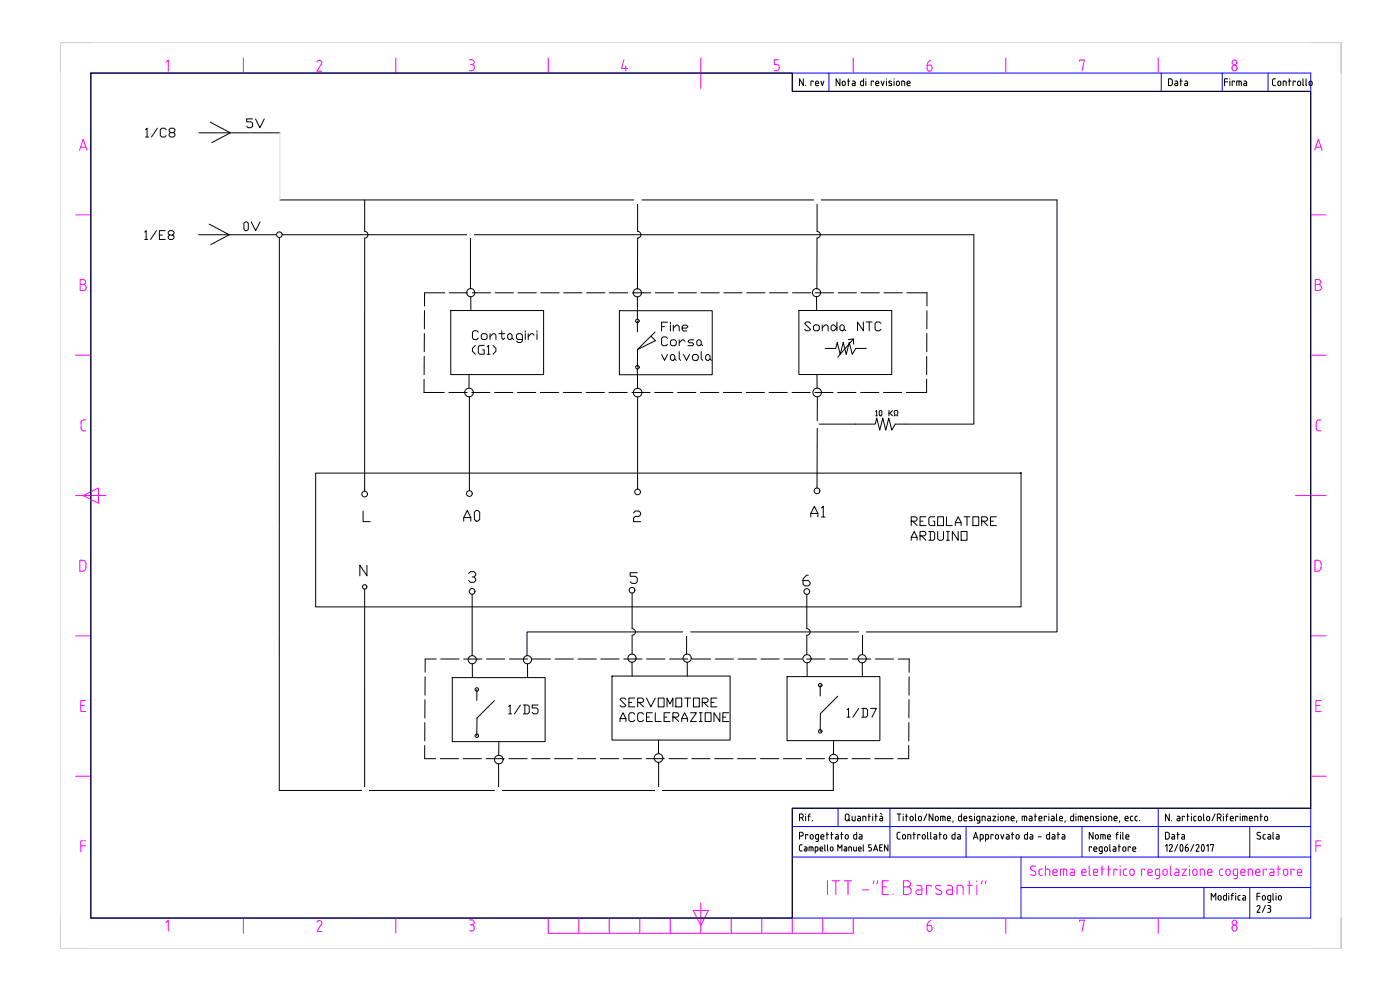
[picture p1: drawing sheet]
<svg xmlns="http://www.w3.org/2000/svg" width="420mm" height="297mm" viewBox="0 0 420 297" stroke-linecap="round" stroke-linejoin="round" font-family="sans-serif">
<defs><g id="words">
<g font-size="7.1" fill="#f0f">
<text x="277.3" y="22.6">6</text>
<text x="277.3" y="280.8">6</text>
</g>
<g font-size="6.6">
<text x="138.3" y="157.7">A0</text>
<text x="242.4" y="156.3">A1</text>
</g>
<g font-size="6.2">
<text x="72.3" y="70.6">0V</text>
<text x="240.6" y="100.5">Sonda NTC</text>
<text x="151.7" y="215.5">1/D5</text>
</g>
<g font-size="5.7">
<text x="73" y="39.5">5V</text>
<text x="42.7" y="42.3">1/C8</text>
<text x="42.7" y="73">1/E8</text>
<text x="253.3" y="216.3">1/D7</text>
</g>
<text font-size="5.3" x="348.9" y="252.9">Data</text>
<g font-size="4.9" fill="#00f">
<text x="349.6" y="26.8">Data</text>
<text x="366.5" y="26.8">Firma</text>
</g>
<text font-size="4.9" x="376.4" y="274.8">2/3</text>
<text font-size="4.4" x="262.1" y="125.9">10 KΩ</text>
</g></defs>
<!-- layer: FRAME 070 -->
<g fill="none" stroke="#00f" stroke-width=".3">
<path d="M27.3 21.9h366.1v253.6h-366.1zM237.8 21.9v5.5h155.6M248.8 21.9v5.5M380.6 21.9v5.5M237.8 257.1h155.6M237.8 248h155.6M251.5 242.5v5.5M267.1 242.5v14.6M289.9 248v9.1M306.4 257.1v18.4M324.7 248v9.1M347.6 242.5v14.6"/>
<path d="M375.1 248v9.1M393.4 242.5h-155.6v33M306.4 266.3h87M361.3 266.3v9.2M375.1 266.3v9.2"/>
</g>
<!-- layer: FRAME 050 -->
<g fill="none" stroke="#f0f" stroke-width=".3">
<path d="M49.8 18.7l.7-.7v3.3M73 17.3v4.6M95.1 18.6a.74 .74 0 0 1 1-.5 .74 .74 0 0 1 .4 1.1l-1.4 2.2h1.5M118.8 17.3v4.6M140.9 17.9h.7a.73 .73 0 0 1 .7 .7 .73 .73 0 0 1-.7 .8M141.2 19.4h.4M141.6 19.4a.93 .93 0 0 1 .7 .9 .93 .93 0 0 1-.7 .9h-.7M164.6 17.3v4.6M187.2 18l-.7 2.6h1.8M187.8 19.8v1.5M210.3 17.3v9.2M233.7 17.9h-1.3v1.5h.7a.93 .93 0 0 1 .8 .9 .93 .93 0 0 1-.8 .9h-.7"/>
<path d="M256.1 17.3v4.6M301.8 17.3v4.6M324 18.4v-.4h1.5l-.8 3.3M347.6 17.3v4.6M370 19.7a.81 .81 0 0 1 1.1 .1 .81 .81 0 0 1-.2 1.2 .81 .81 0 0 1-1.1-.2zM23.9 45.1l1.1-3.3 1.1 3.3M24.2 44.2h1.6M394.6 45.1l1.1-3.3 1.1 3.3M394.9 44.2h1.5M22.7 64.5h4.6M393.4 64.5h4.5M24.1 83.9h.9a.73 .73 0 0 1 .7 .7 .73 .73 0 0 1-.7 .8 .92 .92 0 0 1 .9 .9 .92 .92 0 0 1-.9 .9h-.9z"/>
<path d="M24.1 85.4h.9M394.7 83.9h1a.73 .73 0 0 1 .7 .7 .73 .73 0 0 1-.7 .8 .92 .92 0 0 1 .9 .9 .92 .92 0 0 1-.9 .9h-1zM394.7 85.4h1M22.7 106.6h4.6M393.4 106.6h4.5M25.8 126a1.13 1.13 0 0 0-1.4 .5l-.1 2a.82 .82 0 0 0 .8 .8h.7M396.5 126a1.13 1.13 0 0 0-1.4 .5l-.1 2a.82 .82 0 0 0 .8 .8h.7M22.7 148.7h9.1M25 148.7l4.5-2.3v4.6zM388.8 148.7h9.1M24 168.1h.8a1.01 1.01 0 0 1 1 1v1.3a1.01 1.01 0 0 1-1 1h-.8zM394.6 168.1h.9a1.01 1.01 0 0 1 1 1v1.3a1.01 1.01 0 0 1-1 1h-.9z"/>
<path d="M22.7 190.8h4.6M393.4 190.8h4.5M24.2 211.7h1.1M25.7 210.2h-1.5v3.3h1.5M394.9 211.7h1.1M396.4 210.2h-1.5v3.3h1.5M22.7 232.9h4.6M393.4 232.9h4.5M24.2 253.8h1.5M25.7 252.3h-1.5v3.3M310.7 260a.76 .76 0 0 0-1.1-.1 .76 .76 0 0 0 0 1.1l.9 .5a.74 .74 0 0 1 .1 1.1 .74 .74 0 0 1-1.1-.1l-.2-.1M313.8 259.8v2.9"/>
<path d="M326.9 259.8v2.6l.3 .3M330.7 259.8v2.9M332.7 259.8v2.9M336.2 259.8v.2M351.2 259.8v2.6l.4 .3M357 259.8v.2M383.6 259.8v2.9M394.9 253.8h1.5M396.4 252.3h-1.5v3.3M49.8 276.8l.7-.7v3.3M73 275.5v4.5M95.1 276.7a.74 .74 0 0 1 1-.5 .74 .74 0 0 1 .4 1.1l-1.4 2.2h1.5"/>
<path d="M118.8 275.5v4.5M140.9 276h.7a.73 .73 0 0 1 .7 .8 .73 .73 0 0 1-.7 .7M141.2 277.5h.4M141.6 277.5a.93 .93 0 0 1 .7 .9 .93 .93 0 0 1-.7 .9h-.7M164.6 275.5v4.5h91.5v-4.5M173.7 275.5v4.5M182.9 275.5v4.5M192 275.5v4.5M201.2 275.5v4.5M208 273.2h4.6l-2.3 4.5zM210.3 270.9v9.1M219.5 275.5v4.5"/>
<path d="M228.6 275.5v4.5M237.8 275.5v4.5M246.9 275.5v4.5M248.3 264.3v4.1M249.7 264.3h2.3M250.8 264.3v4.1M253.3 264.3h2.3M254.5 264.3v4.1M258.8 267h1.9M262.3 264.3l-.3 .9M263.4 264.3l-.2 .9M264.8 266.1h1.4"/>
<path d="M266.6 264.3h-1.8v4.1h1.8M268 268.2v.2M271.2 264.3h1.1a.92 .92 0 0 1 1 .9 .92 .92 0 0 1-1 .9 1.14 1.14 0 0 1 1.2 1.1 1.14 1.14 0 0 1-1.2 1.2h-1.1zM271.2 266.1h1.1M275.1 265.6h.8M275.9 265.6a.8 .8 0 0 1 .8 .8v2h-1.2a.69 .69 0 0 1-.6-.7 .69 .69 0 0 1 .6-.7h1.2M279.4 266.1v-.5h-1.3v2.8M281.4 265.6l1 .3M281.4 265.6l-.5 .2v.7l1.4 .8a.7 .7 0 0 1 .1 1 .7 .7 0 0 1-1 0l-.6-.2M284.2 265.6h.8a.8 .8 0 0 1 .8 .8v2h-1.1a.69 .69 0 0 1-.7-.7 .69 .69 0 0 1 .7-.7h1.1M287.2 268.4v-2.8h1.1a.8 .8 0 0 1 .8 .8v2M290.4 265.6h1.4"/>
<path d="M290.9 264.3v4.1M293.2 264.3v.2M293.2 265.6v2.8M294.8 264.3l-.3 .9M295.9 264.3l-.2 .9M301.8 275.5v4.5M312.8 260.8h-.7a1.42 1.42 0 0 0-.2 1.6l.9 .3M313.8 260.8h.7l.5 .2v1.7M316 261.7h1.3a.67 .67 0 0 0-.5-.9 .67 .67 0 0 0-.8 .6l.1 1 .4 .3h.8M318.2 262.7v-1.9h1.4l.5 .2 .1 1.7M319.2 260.8v1.9M321.3 260.8h.8l.3 .5v1.4h-.8a.48 .48 0 0 1-.5-.5 .48 .48 0 0 1 .5-.5h.8"/>
<path d="M324 276.5v-.4h1.5l-.8 3.3M324.6 261.7h1.3a.67 .67 0 0 0-.4-.9 .67 .67 0 0 0-.9 .6l.1 1 .4 .3h.8M328.2 261.7h1.3a.67 .67 0 0 0-.5-.9 .67 .67 0 0 0-.8 .6v1l.5 .3h.8M330.4 260.8h1M332.3 260.8h1M335.2 261.1v-.3h-.9v1.9M336.2 260.8v1.9M338.1 260.8h-.7a1.42 1.42 0 0 0-.2 1.6l.9 .3M339.3 260.9l.4-.1 .5 .1 .1 1.1a.64 .64 0 0 1-.6 .7 .64 .64 0 0 1-.6-.7zM343.5 261.1v-.3h-.9v1.9M344.5 261.7h1.3a.67 .67 0 0 0-.5-.9 .67 .67 0 0 0-.8 .6l.1 1 .4 .3h.8M347.6 275.5v4.5"/>
<path d="M348 262.7l-1-.1a1.42 1.42 0 0 1-.2-1.6l.5-.2h.7v2.6l-1.1 .2M349.2 260.9l.4-.1 .5 .1 .2 1.1a.64 .64 0 0 1-.7 .7 .64 .64 0 0 1-.6-.7zM352.7 260.8h.8l.3 .5v1.4h-.8a.48 .48 0 0 1-.5-.5 .48 .48 0 0 1 .5-.5h.8M354.8 260.8h1.2l-1.2 1.9h1.2M357 260.8v1.9M358.2 260.9l.4-.1 .5 .1 .1 1.1a.64 .64 0 0 1-.6 .7 .64 .64 0 0 1-.6-.7zM360.2 262.7v-1.9h.7l.5 .2 .1 1.7M362.4 261.7h1.3a.67 .67 0 0 0-.4-.9 .67 .67 0 0 0-.9 .6l.1 1 .4 .3h.8M366.9 260.8h-.6a1.42 1.42 0 0 0-.3 1.6l.9 .3M368.1 260.9l.4-.1 .5 .1 .2 1.1a.64 .64 0 0 1-.7 .7 .64 .64 0 0 1-.6-.7zM370 277.8a.81 .81 0 0 1 1.1 .1 .81 .81 0 0 1-.2 1.2 .81 .81 0 0 1-1.1-.2zM371.4 262.7l-1-.1a1.42 1.42 0 0 1-.2-1.6l.5-.2h.7l-.1 2.6-1 .2"/>
<path d="M372.4 261.7h1.3a.67 .67 0 0 0-.5-.9 .67 .67 0 0 0-.8 .6v.8l.2 .4 1.1 .1M374.6 262.7v-1.9h.7l.5 .2 .1 1.7M376.9 261.7h1.2a.67 .67 0 0 0-.4-.9 .67 .67 0 0 0-.8 .6v1l.4 .3h.8M380.1 261.1v-.3h-1v1.9M381.2 260.8h.8l.3 .5v1.4h-.8a.48 .48 0 0 1-.5-.5 .48 .48 0 0 1 .5-.5h.8M383.3 260.8h.9M385.4 260.9l.4-.1 .5 .1 .2 1.1a.64 .64 0 0 1-.7 .7 .64 .64 0 0 1-.6-.7zM388.4 261.1v-.3h-1v1.9M389.4 261.7h1.2a.67 .67 0 0 0-.4-.9 .67 .67 0 0 0-.8 .6v1l.4 .3h.8"/>
<circle cx="370.5" cy="18.7" r=".73"/>
<circle cx="370.5" cy="276.8" r=".73"/>
</g>
<!-- layer: FRAME 200 -->
<path d="M27.3 12.8h-9.2v9.1M393.4 12.8h9.1v9.1M18.1 275.5v9.1h9.2M402.5 275.5v9.1h-9.1" fill="none" stroke="#808080" stroke-width=".3"/>
<!-- layer: FRAME 025 -->
<g fill="none" stroke="#000" stroke-width=".3">
<path d="M241.1 23.6v2.1l-1.2-2.1v2.1M241.8 25.6v.1M244.1 24.6v-.3h-.7v1.4M244.8 25h.9v-.2a.46 .46 0 0 0-.5-.5 .46 .46 0 0 0-.4 .5l.1 .9h.8M246.4 24.3l.4 1.4 .5-1.4M252.1 23.6v2.1l-1.2-2.1v2.1M252.8 24.6a.46 .46 0 0 1 .5-.3 .46 .46 0 0 1 .4 .5v.4a.46 .46 0 0 1-.5 .5 .46 .46 0 0 1-.4-.5zM254.4 24.3h.6M254.6 23.6v2.1M255.8 24.3l.7 .1 .1 .3v1h-.7l-.2-.3 .2-.3 .7-.1M259.2 23.6v2.1l-.8-.1-.1-.3v-.8l.9-.2M259.9 23.6v.2"/>
<path d="M259.9 24.3v1.4M262.1 24.6v-.3h-.6v1.4M262.8 25h.9v-.2a.46 .46 0 0 0-.4-.5 .46 .46 0 0 0-.5 .5l.2 .9h.7M264.4 24.3l.5 1.4 .4-1.4M266 23.6v.2M266 24.3v1.4M267.5 24.4l-.5-.1-.3 .2 .1 .3 .8 .5-.1 .3h-.8M268.3 23.6v.1M268.3 24.3v1.4M269.1 24.5a.46 .46 0 0 1 .5-.2 .46 .46 0 0 1 .3 .5v.4a.46 .46 0 0 1-.4 .5 .46 .46 0 0 1-.5-.5zM270.6 25.7v-1.4l.9 .2v1.2M272.2 25h.9v-.2a.46 .46 0 0 0-.4-.5 .46 .46 0 0 0-.5 .5l.2 .8 .7 .1"/>
<path d="M382.8 23.6l-.8 .3-.1 1.3 .2 .4 .7 .1M383.6 24.6a.46 .46 0 0 1 .5-.3 .46 .46 0 0 1 .3 .5v.4a.46 .46 0 0 1-.5 .5 .46 .46 0 0 1-.4-.5zM385.1 25.7v-1.4l.9 .2v1.2M386.7 24.3h.7M386.9 23.6v2.1M388.8 24.6v-.3h-.7v1.4M389.5 24.6a.46 .46 0 0 1 .5-.3 .46 .46 0 0 1 .4 .5v.4a.46 .46 0 0 1-.5 .5 .46 .46 0 0 1-.5-.5zM391 23.6v1.9l.3 .2M392 23.6v1.9l.2 .2M393.8 24.8a.46 .46 0 0 0-.5-.5 .46 .46 0 0 0-.4 .5v.4a.46 .46 0 0 0 .4 .5 .46 .46 0 0 0 .5-.5M393.8 24.8v.4M239.9 245.4h.6a.57 .57 0 0 0 .6-.6 .57 .57 0 0 0-.6-.6h-.6v2.1"/>
<path d="M239.9 250.9h.6a.57 .57 0 0 0 .6-.6 .57 .57 0 0 0-.6-.6h-.6v2.1M240.6 245.4l.5 .9M240.7 253.5h-.6l-.2 .4 .1 1.2 .7 .2M241.5 254.1h.5l.2 .4v.8h-.7l-.1-.3 .1-.2 .7-.1M241.8 244.2v.1M241.8 244.9v1.4M242.5 250.6v-.2h-.7v1.4M242.5 244.9h.6M242.8 255.3v-1.2l1.2 .2v1M243.1 244.2l-.4 .5v1.6M243.2 250.6a.46 .46 0 0 1 .5-.2 .46 .46 0 0 1 .4 .5v.4a.46 .46 0 0 1-.5 .5 .46 .46 0 0 1-.5-.5zM243.4 254.1v1.2"/>
<path d="M243.8 246.2v.1M244.6 255.3l.8-.2-.1-1h-.7v1.8M245.7 251.8l-.9-.2v-.8l.1-.3 .8-.1v1.7l-.2 .3-.6 .1M246.1 254.7h.8l-.2-.6-.6 .2v.7l.1 .3h.7M246.4 251.1h.9v-.2a.46 .46 0 0 0-.5-.5 .46 .46 0 0 0-.4 .5v.7l.9 .2M247.5 253.5v1.6l.2 .2M248 250.4h.6M248.2 249.7v2.1M248.4 253.5v1.6l.2 .2M249.2 254.3l.4-.2 .3 .2-.1 1-.6-.2zM249.3 250.4h.7M249.6 249.7v2.1"/>
<path d="M250.8 250.4l.6 .1 .2 .3v1l-.7-.1-.2-.3 .2-.3h.7M251.4 255.3v-1.8l.7 1 .6-1v1.8M252.3 250.4h.7M252.5 249.7v2.1M253.4 254.1h.5l.2 .4v.8h-.7l-.1-.3 .1-.2 .7-.1M253.7 250.6a.46 .46 0 0 1 .6-.2 .46 .46 0 0 1 .3 .5v.4a.46 .46 0 0 1-.5 .5 .46 .46 0 0 1-.4-.5zM253.8 244.5a.57 .57 0 0 1 .6-.3 .57 .57 0 0 1 .4 .6v.9a.57 .57 0 0 1-.6 .6 .57 .57 0 0 1-.5-.6zM254.5 245.8l.5 .5M254.7 255.3v-1.2l.8 .2 .1 1M255.7 244.9v1M256.2 254.1v1l.8 .2v-1.2M256.6 244.9v1.4l-.7-.1-.2-.3"/>
<path d="M257.1 249.7v2.1l-.7-.1-.2-.3v-.8l.9-.2M257.4 244.9l.7 .1 .2 .3v1l-.8-.1-.2-.3 .2-.3h.8M257.6 254.7h.8l-.2-.6-.5 .2-.1 .7 .2 .3h.6M257.9 250.4l.6 .1 .2 .3v1l-.7-.1-.2-.3 .2-.3h.7M258.9 246.3v-1.4l.9 .2 .1 1.2M259.1 253.5v1.6l.2 .2M260.5 244.9h.7M260.8 244.2v2.1M261.4 253.5h-.7v.8l.6 .1 .2 .5-.2 .4h-.6M261.9 244.2v.1M261.9 244.9v1.4M262.2 255.3l.6-1.8 .6 1.8"/>
<path d="M262.3 254.8h.9M262.6 244.9h.7M262.8 244.2v2.1M264 254.3h.6M264.1 244.9l.6 .1 .2 .3v1l-.8-.1-.1-.3 .1-.3h.8M264.2 244l.5 .3M264.8 253.5h-.8v1.8h.8M266.5 253.5v1.8l-1.1-1.8v1.8M269.2 244.2h1.2M269.8 244.2v2.1M270.1 249.7l-.6 .1-.3 .4 .1 1.3 .8 .3M270.9 250.6a.46 .46 0 0 1 .5-.2 .46 .46 0 0 1 .4 .5v.4a.46 .46 0 0 1-.5 .5 .46 .46 0 0 1-.5-.5z"/>
<path d="M271.1 244.2v.1M271.1 244.9v1.4M271.8 244.9h.6M272 244.2v2.1M272.4 251.8v-1.4l.9 .2 .1 1.2M273.2 245.1a.46 .46 0 0 1 .5-.2 .46 .46 0 0 1 .3 .5v.4a.46 .46 0 0 1-.4 .5 .46 .46 0 0 1-.5-.5zM274 250.4h.7M274.3 249.7v2.1M274.7 244.2v1.9l.3 .2M275.7 245.1a.46 .46 0 0 1 .5-.2 .46 .46 0 0 1 .4 .5v.4a.46 .46 0 0 1-.5 .5 .46 .46 0 0 1-.5-.5zM276.1 250.6v-.2h-.7v1.4M276.8 250.6a.46 .46 0 0 1 .6-.2 .46 .46 0 0 1 .3 .5v.4a.46 .46 0 0 1-.5 .5 .46 .46 0 0 1-.4-.5z"/>
<path d="M278.2 244.2l-1 2.1M278.4 249.7v1.8l.2 .3M279.3 249.7v1.8l.2 .3M280 244.2v2.1l-1.2-2.1v2.1M280.3 250.4l.6 .1 .2 .3v1l-.7-.1-.2-.3 .2-.3h.7M280.7 245.1a.46 .46 0 0 1 .6-.2 .46 .46 0 0 1 .3 .5v.4a.46 .46 0 0 1-.5 .5 .46 .46 0 0 1-.4-.5zM281.8 250.4h.7M282 249.7v2.1M282.3 246.3v-1.4l1.3 .2v1.2M283 244.9v1.4M283.3 250.6a.46 .46 0 0 1 .5-.2 .46 .46 0 0 1 .3 .5v.4a.46 .46 0 0 1-.5 .5 .46 .46 0 0 1-.4-.5zM284.3 245.6h1v-.2a.46 .46 0 0 0-.5-.5 .46 .46 0 0 0-.5 .5l.2 .8 .8 .1"/>
<path d="M286.1 246.3l-.2 .4M286.6 249.7v2.1l-.7-.1-.2-.3 .1-.8 .8-.2M287.4 250.4l.6 .1 .2 .3v1l-.7-.1-.2-.3 .2-.3h.7M288.6 244.2v2.1l-.7-.1-.2-.3v-.8l.9-.2M289.3 245.6h.9v-.2a.46 .46 0 0 0-.5-.5 .46 .46 0 0 0-.4 .5l.1 .8 .8 .1M291.7 245l-.6-.1-.2 .2 .1 .3 .7 .5v.3h-.8M292.1 251.8l.7-2.1 .7 2.1M292.3 251.2h1M292.5 244.2v.1M292.5 244.9v1.4M294.1 246.3l-.9-.2v-.8l.1-.3 .8-.1v1.7l-.2 .3-.6 .1M294.2 251.8l.8-.2 .1-.8-.2-.3-.7-.1v2.1"/>
<path d="M294.8 246.3v-1.4l.8 .2 .1 1.2M295.8 251.8l.8-.2 .1-.8-.2-.3-.7-.1v2.1M296.5 244.9l.6 .1 .2 .3v1l-.8-.1-.1-.3 .1-.3h.8M298 244.9h.9l-.9 1.4h.9M298.1 250.6v-.2h-.7v1.4M298.8 250.6a.46 .46 0 0 1 .5-.2 .46 .46 0 0 1 .4 .5v.4a.46 .46 0 0 1-.5 .5 .46 .46 0 0 1-.4-.5zM299.6 244.2v.1M299.6 244.9v1.4M300.3 245.1a.46 .46 0 0 1 .5-.2 .46 .46 0 0 1 .4 .5v.4a.46 .46 0 0 1-.5 .5 .46 .46 0 0 1-.5-.5zM300.4 250.4l.4 1.4 .5-1.4M301.8 246.3v-1.4l.9 .2 .1 1.2M302.1 250.4l.6 .1 .2 .3v1l-.8-.1-.1-.3 .1-.3h.8"/>
<path d="M303.4 245.6h1v-.2a.46 .46 0 0 0-.5-.5 .46 .46 0 0 0-.5 .5l.2 .8 .8 .1M303.6 250.4h.6M303.8 249.7v2.1M305 250.6a.46 .46 0 0 1 .5-.2 .46 .46 0 0 1 .3 .5v.4a.46 .46 0 0 1-.4 .5 .46 .46 0 0 1-.5-.5zM305.2 246.3l-.2 .4M306.8 246.3v-1.4l1.1 .1 .2 1.3M307.5 244.9v1.4M308.4 249.7v2.1l-.8-.1-.2-.3 .1-.8 .9-.2M308.9 244.9l.6 .1 .2 .3v1l-.7-.1-.2-.3 .2-.3h.7M309.2 250.4l.6 .1 .2 .3v1l-.8-.1-.2-.3 .2-.3h.8M310.4 244.9h.7M310.7 244.2v2.1"/>
<path d="M311.6 251.1h.9M311.8 245.6h.9v-.2a.46 .46 0 0 0-.4-.5 .46 .46 0 0 0-.5 .5l.2 .8 .7 .1M314.1 245.1v-.2h-.7v1.4M314.8 244.2v.1M314.8 244.9v1.4M315 249.7v2.1l-.7-.1-.2-.3v-.8l.9-.2M315.6 244.9l.6 .1 .2 .3v1l-.8-.1-.1-.3 .1-.3h.8M315.8 250.4l.6 .1 .2 .3v1l-.7-.1-.2-.3 .2-.3h.7M317.1 244.2v1.8l.2 .3M317.3 250.4h.7M317.5 249.7v2.1M318 245.6h.9v-.2a.46 .46 0 0 0-.5-.5 .46 .46 0 0 0-.4 .5l.1 .8 .8 .1"/>
<path d="M318.8 250.4l.6 .1 .2 .3v1l-.8-.1-.1-.3 .1-.3h.8M319.7 246.3l-.1 .4M322.2 244.2v2.1l-.7-.1-.2-.3v-.8l.9-.2M322.9 244.2v.1M322.9 244.9v1.4M323.6 246.3v-1.4l1.2 .1 .2 1.3M324.3 244.9v1.4M325.6 245.6h1v-.2a.46 .46 0 0 0-.5-.5 .46 .46 0 0 0-.5 .5l.1 .7 .9 .2M327.2 246.3v-1.4l.9 .2 .1 1.2M327.6 254.3v-.2h-.7v1.3M328 249.7v2.1l-1.1-2.1v2.1M328.3 254.7h.9v-.2a.46 .46 0 0 0-.5-.4 .46 .46 0 0 0-.4 .4v.8l.9 .1"/>
<path d="M328.8 250.6a.46 .46 0 0 1 .5-.2 .46 .46 0 0 1 .3 .5v.4a.46 .46 0 0 1-.4 .5 .46 .46 0 0 1-.5-.5zM329.6 245l-.5-.1-.2 .2 .1 .3 .7 .5v.3h-.8M330.3 251.8v-1.4l1.2 .1 .2 1.3M330.5 244.2v.1M330.5 244.9v1.4M330.8 255.4l-.9-.2v-.7l.2-.4h.7v1.6l-.2 .4h-.6M331 250.4v1.4M331.2 245.1a.46 .46 0 0 1 .5-.2 .46 .46 0 0 1 .4 .5v.4a.46 .46 0 0 1-.5 .5 .46 .46 0 0 1-.5-.5zM331.5 254.3a.46 .46 0 0 1 .5-.2 .46 .46 0 0 1 .4 .4v.5a.46 .46 0 0 1-.5 .4 .46 .46 0 0 1-.4-.4zM332.4 251.1h.9v-.2a.46 .46 0 0 0-.5-.5 .46 .46 0 0 0-.4 .5v.7l.9 .2M332.7 246.3v-1.4l.9 .2 .1 1.2M333.1 253.4v1.8l.2 .2"/>
<path d="M334.1 254.1h.6l.2 .4v.9h-.7l-.2-.3 .2-.3 .7-.1M334.3 245.6h1v-.2a.46 .46 0 0 0-.5-.5 .46 .46 0 0 0-.5 .5l.2 .8 .8 .1M334.9 250.4h.7M335.6 249.7l-.5 .5v1.6M335.6 254.1h.7M335.8 253.4v2M336.1 246.3l-.2 .4M336.3 249.7v.1M336.3 250.4v1.4M337 249.7v1.8l.2 .3M337 254.3a.46 .46 0 0 1 .5-.2 .46 .46 0 0 1 .4 .4v.5a.46 .46 0 0 1-.5 .4 .46 .46 0 0 1-.4-.4zM337.7 245.6h.9v-.2a.46 .46 0 0 0-.5-.5 .46 .46 0 0 0-.4 .5v.7l.9 .2"/>
<path d="M337.9 251.1h.9v-.2a.46 .46 0 0 0-.5-.5 .46 .46 0 0 0-.4 .5l.1 .8 .8 .1M339.3 254.3v-.2h-.7v1.3M339.9 254.7h1v-.2a.46 .46 0 0 0-.5-.4 .46 .46 0 0 0-.5 .4l.2 .9h.8M339.9 244.9l-.6 .2v.8l.2 .3 .4 .1M341.3 244.9l-.6 .2-.1 .8 .2 .3 .5 .1M342 246.2v.1M349.8 253.8l.4-.4v2M350.9 244.2v2.1l-1.1-2.1v2.1M351.6 246.2v.1M351.8 254.1l-.9 1.3h.9M353.3 244.9l.6 .1 .2 .3v1l-.7-.1-.2-.3 .2-.3h.7M353.4 253.4l-.9 2"/>
<path d="M354.4 253.5a1.2 1.2 0 0 0 .3 1.9l.3-.8-.2-1.1M355.5 245.1v-.2h-.7v1.4M355.7 254.3v.7a.48 .48 0 0 0 .6 .4 .48 .48 0 0 0 .3-.7M356.2 244.9h.7M356.4 244.2v2.1M357.6 244.2v.1M357.6 244.9v1.4M358.2 253.4l-.9 2M358.9 253.7a.46 .46 0 0 1 .7-.3 .46 .46 0 0 1 .2 .7l-.9 1.3h.9M358.9 244.9l-.6 .2-.1 .8 .2 .3 .5 .1M359.7 245.1a.46 .46 0 0 1 .5-.2 .46 .46 0 0 1 .3 .5v.4a.46 .46 0 0 1-.4 .5 .46 .46 0 0 1-.5-.5zM360.8 253.5l.1-.1a1.19 1.19 0 0 1 .2 2 1.2 1.2 0 0 1-.3-1.9z"/>
<path d="M361.2 244.2v1.9l.2 .2M362.1 253.8l.5-.4v2M362.2 245.1a.46 .46 0 0 1 .5-.2 .46 .46 0 0 1 .3 .5v.4a.46 .46 0 0 1-.4 .5 .46 .46 0 0 1-.5-.5zM363.3 253.6v-.2h.9l-.5 2M364.7 244.2l-1 2.1M365.3 245.4h.6a.57 .57 0 0 0 .6-.6 .57 .57 0 0 0-.6-.6h-.6v2.1M366 245.4l.5 .9M367.2 244.2v.1M367.2 244.9v1.4M367.9 244.9h.6M368.5 244.2l-.4 .5v1.6M369.2 245.6h.9v-.2a.46 .46 0 0 0-.4-.5 .46 .46 0 0 0-.5 .5l.2 .8 .7 .1"/>
<path d="M371.5 245.1v-.2h-.7v1.4M372.2 244.2v.1M372.2 244.9v1.4M372.9 246.3v-1.4l1.2 .1 .2 1.3M373.6 244.9v1.4M374.9 245.6h1v-.2a.46 .46 0 0 0-.5-.5 .46 .46 0 0 0-.5 .5l.2 .8 .8 .1M376.5 246.3v-1.4l.9 .2 .1 1.2M378.2 244.9h.6M378.3 249.8a.54 .54 0 0 0-.8 0 .54 .54 0 0 0 0 .8l.6 .3a.51 .51 0 0 1 .1 .8 .51 .51 0 0 1-.8 0l-.2-.2M378.4 244.2v2.1M379.6 245.1a.46 .46 0 0 1 .5-.2 .46 .46 0 0 1 .3 .5v.4a.46 .46 0 0 1-.4 .5 .46 .46 0 0 1-.5-.5zM379.8 250.4l-.7 .2v.8l.2 .3 .5 .1"/>
<path d="M380.6 250.4l.6 .1 .2 .3v1l-.8-.1-.2-.3 .2-.3h.8M382 249.7v1.8l.3 .3M383.1 250.4l.6 .1 .2 .3v1l-.8-.1-.1-.3 .1-.3h.8M363.5 270.1v-2.1l.7 1.2 .7-1.2v2.1M365.6 268.9a.46 .46 0 0 1 .5-.2 .46 .46 0 0 1 .4 .5v.4a.46 .46 0 0 1-.5 .5 .46 .46 0 0 1-.4-.5zM368.1 268v2.1l-.7-.1-.2-.3v-.8l.9-.2M368.8 268v.1M368.8 268.7v1.4M369.5 268.7h.6M370.1 268l-.4 .5v1.6M370.8 268v.1M370.8 268.7v1.4"/>
<path d="M372.2 268.7l-.5 .1-.2 .3 .1 .8 .6 .2M373 268.7l.6 .1 .2 .3v1l-.7-.1-.2-.3 .2-.3h.7M377.2 268.9h1M378.2 268h-1v2.1M378.8 269.6v-.4a.46 .46 0 0 1 .5-.5 .46 .46 0 0 1 .5 .5v.4M380.4 269.7l.1-.8 .9-.2v1.7M382 268v1.8M383 268v.1M383 268.7v1.4M384.6 269.2a.46 .46 0 0 0-.5-.5 .46 .46 0 0 0-.5 .5v.4a.46 .46 0 0 0 .5 .5 .46 .46 0 0 0 .5-.5M384.6 269.2v.4"/>
</g>
<!-- layer: Viewport -->
<path d="M27.3 21.9h210.5v5.5h155.6v215.1h-155.6v33h-210.5z" fill="none" stroke="#000" stroke-width=".3"/>
<!-- layer: griglia -->
<path d="M18.1 12.8h384.4v271.8h-384.4zM84 39.9v20.1" fill="none" stroke="#dbdbdb" stroke-width=".3"/>
<!-- layer: 0 -->
<g fill="none" stroke="#000" stroke-width=".3">
<path d="M59.7 39.9h24.3M63.1 36.7l6 3.2-5.5 2.9M84 60h233.2v129.6h-159v7.1M109.4 60v9.4M59.6 70.4h232.7v56.9h-20.5M62.8 67.3l6 3.1-5.6 3M83.8 71.2v166h166.3v-8.3M109.4 71.4v76M141.2 70.4v16.2M191.4 60.4v9M191.4 71.4l-.1 15.3M245.2 71.4v15.3"/>
<path d="M245.2 60.4v9M127.4 93.2v5.5M133.5 87.9h-6.1v3.9M134.9 87.9h5.4M135.3 93.2h27.8v19.2h-27.8zM141.3 89v4.2M141.7 87.9h5.5M148.6 87.9h5.5M155.4 87.9h5.5M162.3 87.9h5.5M169.2 87.9h5.5M176 87.9h5.5"/>
<path d="M182.9 87.9h5.5M185.9 93.2h27.8v19.2h-27.8zM189.8 87.9h5.5M191.3 89.1v6.7M191.3 96.3v3.3M196.6 87.9h5.5M203.5 87.9h5.5M210.4 87.9h5.5M217.2 87.9h5.5M224.1 87.9h5.5M231 87.9h5.4M237.8 87.9h5.5"/>
<path d="M239.8 93.2h27.8v19.2h-27.8zM244.7 87.9h5.5M245.1 89v4.2M251.6 87.9h5.4M258.4 87.9h5.5M265.3 87.9h5.5M272.1 87.9h6.1v3.9M278.2 93.2v5.5M127.3 113.8v4h6M127.3 106.9v5.5M127.4 100.1l-.1 5.5M134.7 117.8h5.5"/>
<path d="M140.8 112.4l-.1 4.1M140.9 119v28.2M141.6 117.8h5.5M148.4 117.8h5.5M155.3 117.8h5.5M162.2 117.8h5.5M169 117.8h5.5M175.9 117.8h5.5M182.8 117.8h5.5M189.6 117.8h5.5M191.2 110.7l.1 5.8M191.3 119.1v27.6"/>
<path d="M195.4 100.8l1.3 1.4-5.4 2.7v5.3M196.5 117.8h5.5M203.4 117.8h5.4M210.2 117.8h5.5M217.1 117.8h5.5M223.9 117.8h5.5M230.8 117.8h5.5M237.7 117.8h5.5M244.5 117.8h5.5M245.2 112.4v4.1M245.3 119l-.1 27.4M251.4 117.8h5.5"/>
<path d="M258.3 117.8h5.5M265.1 117.8h5.5M278.1 113.8v4h-6.1M278.1 106.9v5.5M278.2 100.1l-.1 5.5M245.9 127.3h10.8M306.4 141.7v40.4h-211.7v-40.1h211.7M109.4 176.7v60.5M141.7 178.3v18.4M189.7 177.9v10.7M242.1 178.3v10.3M130.9 197.7h-3.3v4"/>
<path d="M132.3 197.7h5.5M139.1 197.7h5.5M141.7 199.2l.1 4.1M146 197.7h5.5M152.9 197.7h5.5M158.3 199.2v4.1M159.7 197.7h5.5M166.6 197.7h5.5M173.5 197.7h5.5M180.3 197.7h5.5M187.2 197.7h5.5M189.7 198.7v4.1"/>
<path d="M189.7 190.6v5.6M194.1 197.7h5.4M200.9 197.7h5.5M206.1 189.6v6.7M206.2 198.7l.1 4.1M207.8 197.7h5.5M214.7 197.7h5.4M221.5 197.7h5.5M228.4 197.7h5.5M235.2 197.7h5.5M242.1 197.7h5.5M242.1 190.6v5.8"/>
<path d="M242.2 198.9v4.1M249 197.7h5.5M255.8 197.7h5.5M258.8 198.9v4.1M258.8 189.6v6.8M262.7 197.7h5.5M269.6 197.7h3.3l-.1 4M127.5 216.8v5.5M127.5 209.9v5.5M127.6 203.1l-.1 5.5M135.7 203.3h27.9v19.2h-27.9zM143.1 206.9v3.3"/>
<path d="M143.1 215.4v5.4M183.7 202.8h35.4v19.2h-35.4zM236.2 203h27.9v19.2h-27.9zM246.2 205.6v3.2M246.2 214.1v5.3M272.8 216.8l-.1 5.5M272.8 209.9v5.5M272.8 203.1v5.5M127.5 223.7l-.1 3.9h3.3M132.1 227.6h5.5M139 227.6h5.5M145.8 227.6h5.5"/>
<path d="M149.6 229.2v8M149.7 222.5v4.1M152.7 227.6h5.5M159.6 227.6h5.5M166.4 227.6h5.5M173.3 227.6h5.5M180.2 227.6h5.5M187 227.6h5.5M193.9 227.6h5.5M197.6 222.1v4M197.7 228.7v8.5M200.8 227.6h5.5"/>
<path d="M207.6 227.6h5.5M214.5 227.6h5.5M221.4 227.6h5.4M228.2 227.6h5.5M235.1 227.6h5.5M241.9 227.6h5.5M248.8 227.6h5.5M250.2 222.2l-.1 4.1M255.7 227.6h5.5M262.5 227.6h5.5M272.7 223.7v3.9h-3.3"/>
<circle cx="83.8" cy="70.4" r=".83"/>
<circle cx="141.3" cy="87.8" r="1.23"/>
<circle cx="191.3" cy="87.9" r="1.23"/>
<circle cx="245" cy="87.8" r="1.23"/>
<circle cx="140.8" cy="117.8" r="1.29"/>
<circle cx="191.4" cy="117.8" r="1.29"/>
<circle cx="245.2" cy="117.7" r="1.29"/>
<circle cx="109.4" cy="148.2" r=".85"/>
<circle cx="140.9" cy="148.1" r=".85"/>
<circle cx="191.3" cy="147.6" r=".85"/>
<circle cx="245.2" cy="147.3" r=".85"/>
<circle cx="109.4" cy="176.1" r=".66"/>
<circle cx="141.7" cy="177.4" r=".85"/>
<circle cx="189.7" cy="177.1" r=".85"/>
<circle cx="242.1" cy="177.5" r=".85"/>
<circle cx="141.7" cy="197.9" r="1.23"/>
<circle cx="158.3" cy="197.9" r="1.23"/>
<circle cx="189.7" cy="197.5" r="1.23"/>
<circle cx="206.2" cy="197.5" r="1.23"/>
<circle cx="242.2" cy="197.6" r="1.23"/>
<circle cx="258.8" cy="197.6" r="1.23"/>
<circle cx="149.7" cy="227.9" r="1.29"/>
<circle cx="197.6" cy="227.4" r="1.29"/>
<circle cx="250.2" cy="227.6" r="1.29"/>
</g>
<!-- layer: TUBAZIONI -->
<g fill="none" stroke="#000" stroke-width=".3">
<path d="M109.4 69.4a.99 .99 0 0 1 1 1 .99 .99 0 0 1-1 1M191.4 69.4a.99 .99 0 0 1 .9 1 .99 .99 0 0 1-.9 1M245.2 69.4a.99 .99 0 0 1 1 1 .99 .99 0 0 1-1 1M143.5 99.7l-.4-.5h-.9l-.4 .5v1.7l.4 .5h.9l.4-.5M150.6 99.2v2.2l.4 .5 .5-.5M157.6 99.2v.5M161.2 99.2v.5M196.6 99.6l-5.3 5.3M198.5 98h.9M200.3 96.7h-1.8v2.6M201.2 96.7v.4M201.2 97.6v1.7"/>
<path d="M202.1 98.4l.9-.8h.4l.4 .4v1.3M202.1 97.6v1.7M204.7 98.4h1.3l.5-.4-.5-.4h-.8l-.5 .4v.9l.5 .4h.8M142.7 103.6l-.9 .9v.9l.9 .9M144.9 100.1h.9l.4 .5v.8l-.4 .5h-.9l-.5-.5v-.8zM145.3 103.6h-1.3l-.5 .5v1.7l.5 .5h1.3v-1.3h-.4M146.2 104.1l.4-.5v2.7M146.2 106.3h.9M147.1 101l.9-.9h.4l.4 .5v1.3M147.1 100.1v1.8M148 103.6l.8 .9v.9l-.8 .9M149.7 100.1h1.8"/>
<path d="M152.4 100.6l.4-.5h.4l.5 .5v.8l-.5 .5h-.4l-.4-.5zM153.7 101.4l.4 .5M156.8 101.9h-1.4l-.4-.5v-.8l.4-.5h.9l.5 .5v1.7l-.5 .5h-.9l-.4-.5M157.6 100.1v1.8M158.5 100.1v1.8M160.3 100.6l-.5-.5h-.4l-.9 .9M161.2 100.1v1.8M198.5 106.4l.9 1.7 .9-1.7M200.3 101.5l-.4-.4h-.9l-.5 .4v1.8l.5 .4h.9l.4-.4M201.2 102.4l.4-.4h.9l.5 .4v.9l-.5 .4h-.9l-.4-.4zM201.2 106.8l.4-.4h.5l.4 .4v.9l-.4 .4h-.5l-.4-.4zM202.5 107.7l.5 .4"/>
<path d="M203.8 105.5v2.2l.5 .4M203.8 102v1.7M205.2 106.4l.8 1.7 .9-1.7M205.6 102.4l-.4-.4h-.5l-.9 .8M207.8 106.8l.4-.4h.9l.5 .4v.9l-.5 .4h-.9l-.4-.4zM208.2 102h-1.3l-.4 .4 .4 .4h.9l.4 .5-.4 .4h-1.3M209.6 102h.4l.4 .4v.9l-.4 .4h-.4l-.5-.4v-.9zM210.4 105.5v2.2l.5 .4M210.4 103.3l.5 .4M211.8 106.8l.4-.4h.4l.5 .4v.9l-.5 .4h-.4l-.4-.4zM213.1 107.7l.4 .4M247.6 104.5h3.2l.5-1.8 .9 3.6 .9-3.6 .9 3.6 .9-3.6 .9 3.6 1-1.8h3.2"/>
<path d="M254.6 101.9l1.5-.2-4.7 5.5M256.1 101.7l.1 1.6M256.7 127.3h6l.4-1.9 .9 3.7 .9-3.7 .9 3.7 .9-3.7 .9 3.7 1.1-1.8M109 153.3v3.2h2.1M190.1 153.9l.6-.6h1l.6 .6v.5l-.6 .5h-1l-.6 .6v1h2.2M273.5 156.4h1.3l.4-.5v-.4l-.4-.4h-1.3v2.6M273.9 156.4l1.3 1.3M276.1 156.4h.9M277.9 155.1h-1.8v2.6h1.8M278.8 159.5h1.3l.4 .4v1.8l-.4 .4h-1.3M279.2 159.5v2.6M280.5 155.1h-1.3l-.4 .4v1.8l.4 .4h1.3v-1.3h-.4"/>
<path d="M281.4 155.1h1.8v2.6h-1.8zM281.4 159.5v2.2l.4 .4h.9l.5-.4v-2.2M284 155.1v2.6h1.8M284 159.5h.9M284.5 159.5v2.6M286.7 157.7v-.9l.9-1.7 .8 1.7v.9M286.7 156.8h1.7M287.6 159.5v2.6l-1.8-2.6v2.6M288.4 159.5h1.8v2.6h-1.8zM289.3 155.1h1.8M290.2 155.1v2.6M292 155.1h1.7v2.6h-1.7z"/>
<path d="M294.6 156.4h1.3l.5-.5v-.4l-.5-.4h-1.3v2.6M295.1 156.4l1.3 1.3M297.3 156.4h.8M299 155.1h-1.7v2.6h1.7M110.1 169.6v3.2l-2.1-3.2v3.2M140.6 172.1l.6-.6h1l.6 .6v.5l-.6 .5h-.5M142.2 173.1l.6 .6v.5l-.6 .5h-1l-.6-.5M191.3 171.8h-2.2v1.1h1.6l.6 .5v1.1l-.6 .5h-1l-.6-.5M242.6 172.6h-.5l-1.1 1.1v1.6l.5 .5h1.1l.5-.5v-.6l-.5-.5h-1.6M273.5 162.1v-.9l.9-1.7 .8 1.7v.9M273.5 161.2h1.7M276.1 160.8h1.3l.5-.5v-.4l-.5-.4h-1.3v2.6"/>
<path d="M276.6 160.8l1.3 1.3M284 162.1h.9M189.7 188.6a.99 .99 0 0 1 1 1 .99 .99 0 0 1-1 1M242.1 188.6a.99 .99 0 0 1 1 1 .99 .99 0 0 1-1 1M148.4 210.2l-5.3 5.3M186.1 216.5v-.9l.9-1.8 .9 1.8v.9M186.1 215.6h1.8M187.9 209.9l-.5-.5h-.9l-.4 .5 1.8 1.7-.5 .5h-.9l-.4-.5M188.7 210.8h.9M190.5 209.4h-1.8v2.7h1.8M190.5 214.3l-.4-.5h-.9l-.5 .5v1.8l.5 .4h.9l.4-.4M191.4 210.8h1.3l.4-.5v-.4l-.4-.5h-1.3v2.7"/>
<path d="M191.8 210.8l1.3 1.3M193.1 214.3l-.4-.5h-.9l-.4 .5v1.8l.4 .4h.9l.4-.4M194 209.4l1.3 2.7 1.4-2.7M194 215.2h.9M195.8 213.8h-1.8v2.7h1.8M196.7 213.8v2.7h1.7M197.5 209.4h1.8v2.7h-1.8zM199.3 215.2h.9M200.2 212.1v-2.7l.9 1.8 .8-1.8v2.7M201.1 213.8h-1.8v2.7h1.8M201.9 215.2h1.4l.4-.5v-.4l-.4-.5h-1.4v2.7M202.4 215.2l1.3 1.3"/>
<path d="M202.8 209.4h1.8v2.7h-1.8zM204.6 216.5v-.9l.9-1.8 .8 1.8v.9M204.6 215.6h1.7M205.5 209.4h1.7M206.3 209.4v2.7M207.2 213.8h1.8l-1.8 2.7h1.8M208.1 209.4h1.8v2.7h-1.8zM209.9 216.5h.9M209.9 213.8h.9M210.3 213.8v2.7M210.8 210.8h1.3l.4-.5v-.4l-.4-.5h-1.3v2.7M211.2 210.8l1.3 1.3"/>
<path d="M211.6 213.8h1.8v2.7h-1.8zM213.4 210.8h.9M215.2 209.4h-1.8v2.7h1.8M216 213.8v2.7l-1.7-2.7v2.7M216.9 215.2h.9M218.7 213.8h-1.8v2.7h1.8M251.4 208.9l-5.2 5.3"/>
</g>
<!-- layer: 0 -->
<g fill="#fff" stroke="#fff" stroke-width=".3">
<path d="M141.2 69.6h.2zM141.1 69.6h.3z"/>
<path d="M141.1 69.6h.3zM141.1 69.6h.3z"/>
<path d="M141.1 69.6h.4zM141 69.6h.5z"/>
<path d="M141 69.6h.5zM141 69.6h.5z"/>
<path d="M141 69.6l.5 .1zM141 69.7h.5z"/>
<path d="M141 69.7h.6zM140.9 69.7h.7z"/>
<path d="M140.9 69.7h.7zM140.9 69.7h.7z"/>
<path d="M140.9 69.7h.8zM140.8 69.7h.9z"/>
<path d="M140.8 69.7h.9zM140.8 69.7h.9z"/>
<path d="M140.8 69.7l.9 .1zM140.8 69.8h.9z"/>
<path d="M140.8 69.8h1zM140.7 69.8h1.1z"/>
<path d="M140.7 69.8h1.1zM140.7 69.8h1.1z"/>
<path d="M140.7 69.8h1.1zM140.6 69.8h1.2z"/>
<path d="M140.6 69.8l1.3 .1zM140.6 69.8l1.3 .1z"/>
<path d="M140.6 69.9h1.3zM140.6 69.9h1.3z"/>
<path d="M140.6 69.9l1.3 .1zM140.6 69.9l1.3 .1z"/>
<path d="M140.6 70h1.4zM140.6 70h1.4z"/>
<path d="M140.5 70h1.5zM140.5 70h1.5z"/>
<path d="M140.5 70l1.5 .1zM140.5 70l1.5 .1z"/>
<path d="M140.5 70.1h1.5zM140.5 70.1h1.5z"/>
<path d="M140.5 70.1l1.5 .1zM140.5 70.1l1.5 .1z"/>
<path d="M140.5 70.2h1.5zM140.5 70.2h1.5z"/>
<path d="M140.4 70.2h1.7zM140.4 70.2h1.7z"/>
<path d="M140.4 70.2l1.7 .1zM140.4 70.2l1.7 .1z"/>
<path d="M140.4 70.3h1.7zM140.4 70.3h1.7z"/>
<path d="M140.4 70.3l1.7 .1zM140.4 70.3l1.7 .1z"/>
<path d="M140.4 70.4h1.7zM140.4 70.4h1.7z"/>
<path d="M140.4 70.4h1.7zM140.4 70.4l1.7 .1z"/>
<path d="M140.4 70.5h1.7zM140.4 70.5h1.7z"/>
<path d="M140.4 70.5h1.7zM140.4 70.5l1.7 .1z"/>
<path d="M140.4 70.6h1.7zM140.4 70.6h1.7z"/>
<path d="M140.4 70.6h1.7zM140.4 70.6l1.6 .1z"/>
<path d="M140.4 70.7h1.6zM140.4 70.7h1.6z"/>
<path d="M140.5 70.7h1.5zM140.5 70.7h1.5z"/>
<path d="M140.5 70.7h1.5zM140.5 70.7l1.5 .1z"/>
<path d="M140.5 70.8h1.5zM140.5 70.8h1.5z"/>
<path d="M140.5 70.8h1.5zM140.5 70.8l1.5 .1z"/>
<path d="M140.5 70.9h1.5zM140.5 70.9h1.4z"/>
<path d="M140.6 70.9h1.3zM140.6 70.9h1.3z"/>
<path d="M140.6 70.9h1.3zM140.6 70.9l1.3 .1z"/>
<path d="M140.6 71h1.3zM140.6 71h1.2z"/>
<path d="M140.6 71h1.2zM140.6 71h1.2z"/>
<path d="M140.7 71h1.1zM140.7 71l1.1 .1z"/>
<path d="M140.7 71.1h1.1zM140.7 71.1h1z"/>
<path d="M140.8 71.1h.9zM140.8 71.1h.9z"/>
<path d="M140.8 71.1h.9zM140.8 71.1l.9 .1z"/>
<path d="M140.8 71.2h.9zM140.8 71.2h.8z"/>
<path d="M140.9 71.2h.7zM140.9 71.2h.7z"/>
<path d="M140.9 71.2h.7zM140.9 71.2h.6z"/>
<path d="M141 71.2h.5zM141 71.2h.5z"/>
<path d="M141 71.2h.5zM141 71.2h.5z"/>
<path d="M141 71.2h.5zM141 71.2h.4z"/>
<path d="M141.1 71.2h.3zM141.1 71.2l.3 .1z"/>
<path d="M141.1 71.3h.3zM141.1 71.3h.2z"/>
<path d="M191.4 59.2h.1zM191.3 59.2h.2z"/>
<path d="M191.3 59.2h.3zM191.3 59.2h.3z"/>
<path d="M191.3 59.2h.3zM191.2 59.2h.4z"/>
<path d="M191.2 59.2h.5zM191.2 59.2h.5z"/>
<path d="M191.2 59.2h.5zM191.1 59.2h.6z"/>
<path d="M191.1 59.2l.7 .1zM191.1 59.3h.7z"/>
<path d="M191.1 59.3h.7zM191.1 59.3h.7z"/>
<path d="M191.1 59.3h.8zM191 59.3h.9z"/>
<path d="M191 59.3h.9zM191 59.3h.9z"/>
<path d="M191 59.3l.9 .1zM190.9 59.4h1z"/>
<path d="M190.9 59.4h1.1zM190.9 59.4h1.1z"/>
<path d="M190.9 59.4h1.1zM190.9 59.4h1.1z"/>
<path d="M190.9 59.4h1.1zM190.8 59.4h1.2z"/>
<path d="M190.8 59.4l1.3 .1zM190.8 59.4l1.3 .1z"/>
<path d="M190.8 59.5h1.3zM190.8 59.5h1.3z"/>
<path d="M190.8 59.5h1.3zM190.8 59.5h1.3z"/>
<path d="M190.7 59.5l1.4 .1zM190.7 59.5l1.4 .1z"/>
<path d="M190.7 59.6h1.5zM190.7 59.6h1.5z"/>
<path d="M190.7 59.6l1.5 .1zM190.7 59.6l1.5 .1z"/>
<path d="M190.7 59.7h1.5zM190.7 59.7h1.5z"/>
<path d="M190.7 59.7l1.5 .1zM190.7 59.7l1.5 .1z"/>
<path d="M190.6 59.8h1.6zM190.6 59.8h1.6z"/>
<path d="M190.6 59.8h1.6zM190.6 59.8h1.6z"/>
<path d="M190.6 59.8l1.7 .1zM190.6 59.8l1.7 .1z"/>
<path d="M190.6 59.9h1.7zM190.6 59.9h1.7z"/>
<path d="M190.6 59.9l1.7 .1zM190.6 59.9l1.7 .1z"/>
<path d="M190.6 60h1.7zM190.6 60h1.7z"/>
<path d="M190.6 60h1.7zM190.6 60l1.7 .1z"/>
<path d="M190.6 60.1h1.7zM190.6 60.1h1.7z"/>
<path d="M190.6 60.1h1.7zM190.6 60.1l1.7 .1z"/>
<path d="M190.6 60.2h1.7zM190.6 60.2h1.6z"/>
<path d="M190.6 60.2h1.6zM190.6 60.2h1.6z"/>
<path d="M190.6 60.2h1.6zM190.6 60.2l1.6 .1z"/>
<path d="M190.6 60.3h1.6zM190.6 60.3h1.6z"/>
<path d="M190.7 60.3h1.5zM190.7 60.3l1.5 .1z"/>
<path d="M190.7 60.4h1.5zM190.7 60.4h1.5z"/>
<path d="M190.7 60.4h1.5zM190.7 60.4l1.4 .1z"/>
<path d="M190.7 60.5h1.4zM190.7 60.5h1.4z"/>
<path d="M190.7 60.5h1.4zM190.7 60.5h1.4z"/>
<path d="M190.8 60.5h1.3zM190.8 60.5l1.3 .1z"/>
<path d="M190.8 60.6h1.3zM190.8 60.6h1.2z"/>
<path d="M190.8 60.6h1.2zM190.8 60.6h1.2z"/>
<path d="M190.9 60.6h1.1zM190.9 60.6l1.1 .1z"/>
<path d="M190.9 60.7h1.1zM190.9 60.7h1z"/>
<path d="M190.9 60.7h1zM190.9 60.7h1z"/>
<path d="M191 60.7h.9zM191 60.7h.9z"/>
<path d="M191 60.7h.9zM191 60.7l.8 .1z"/>
<path d="M191.1 60.8h.7zM191.1 60.8h.7z"/>
<path d="M191.1 60.8h.7zM191.1 60.8h.6z"/>
<path d="M191.1 60.8h.6zM191.1 60.8h.6z"/>
<path d="M191.2 60.8h.5zM191.2 60.8h.4z"/>
<path d="M191.2 60.8h.4zM191.2 60.8h.4z"/>
<path d="M191.3 60.8h.3zM191.3 60.8h.2z"/>
<path d="M191.3 60.8h.2zM191.3 60.8l.2 .1z"/>
<path d="M245.2 59.2h.2zM245.2 59.2h.2z"/>
<path d="M245.2 59.2h.3zM245.1 59.2h.4z"/>
<path d="M245.1 59.2h.4zM245.1 59.2h.4z"/>
<path d="M245.1 59.2h.4zM245 59.2h.5z"/>
<path d="M245 59.2h.6zM245 59.2h.6z"/>
<path d="M245 59.2l.6 .1zM245 59.3h.6z"/>
<path d="M245 59.3h.7zM244.9 59.3h.8z"/>
<path d="M244.9 59.3h.8zM244.9 59.3h.8z"/>
<path d="M244.9 59.3h.9zM244.8 59.3h1z"/>
<path d="M244.8 59.3h1zM244.8 59.3h1z"/>
<path d="M244.8 59.3l1 .1zM244.8 59.4h1z"/>
<path d="M244.8 59.4h1.1zM244.7 59.4h1.2z"/>
<path d="M244.7 59.4h1.2zM244.7 59.4h1.2z"/>
<path d="M244.7 59.4l1.2 .1zM244.7 59.4l1.2 .1z"/>
<path d="M244.7 59.5h1.3zM244.7 59.5h1.3z"/>
<path d="M244.6 59.5h1.4zM244.6 59.5h1.4z"/>
<path d="M244.6 59.5l1.4 .1zM244.6 59.5l1.4 .1z"/>
<path d="M244.6 59.6h1.4zM244.6 59.6h1.4z"/>
<path d="M244.6 59.6l1.4 .1zM244.6 59.6l1.4 .1z"/>
<path d="M244.5 59.7h1.6zM244.5 59.7h1.6z"/>
<path d="M244.5 59.7l1.6 .1zM244.5 59.7l1.6 .1z"/>
<path d="M244.5 59.8h1.6zM244.5 59.8h1.6z"/>
<path d="M244.5 59.8h1.6zM244.5 59.8h1.6z"/>
<path d="M244.5 59.8l1.6 .1zM244.5 59.8l1.6 .1z"/>
<path d="M244.5 59.9h1.6zM244.5 59.9h1.6z"/>
<path d="M244.5 59.9l1.6 .1zM244.5 59.9l1.6 .1z"/>
<path d="M244.5 60h1.6zM244.5 60h1.6z"/>
<path d="M244.5 60h1.6zM244.5 60l1.6 .1z"/>
<path d="M244.5 60.1h1.6zM244.5 60.1h1.6z"/>
<path d="M244.5 60.1h1.6zM244.5 60.1l1.6 .1z"/>
<path d="M244.5 60.2h1.6zM244.5 60.2h1.6z"/>
<path d="M244.5 60.2h1.6zM244.5 60.2h1.6z"/>
<path d="M244.5 60.2h1.6zM244.5 60.2l1.6 .1z"/>
<path d="M244.5 60.3h1.6zM244.5 60.3h1.6z"/>
<path d="M244.5 60.3h1.6zM244.5 60.3l1.5 .1z"/>
<path d="M244.5 60.4h1.5zM244.5 60.4h1.5z"/>
<path d="M244.6 60.4h1.4zM244.6 60.4l1.4 .1z"/>
<path d="M244.6 60.5h1.4zM244.6 60.5h1.4z"/>
<path d="M244.6 60.5h1.4zM244.6 60.5h1.4z"/>
<path d="M244.6 60.5h1.4zM244.6 60.5l1.3 .1z"/>
<path d="M244.7 60.6h1.2zM244.7 60.6h1.2z"/>
<path d="M244.7 60.6h1.2zM244.7 60.6h1.2z"/>
<path d="M244.7 60.6h1.2zM244.7 60.6l1.1 .1z"/>
<path d="M244.8 60.7h1zM244.8 60.7h1z"/>
<path d="M244.8 60.7h1zM244.8 60.7h1z"/>
<path d="M244.8 60.7h1zM244.8 60.7h.9z"/>
<path d="M244.9 60.7h.8zM244.9 60.7l.8 .1z"/>
<path d="M244.9 60.8h.8zM244.9 60.8h.7z"/>
<path d="M245 60.8h.6zM245 60.8h.6z"/>
<path d="M245 60.8h.6zM245 60.8h.5z"/>
<path d="M245 60.8h.5zM245 60.8h.5z"/>
<path d="M245.1 60.8h.4zM245.1 60.8h.4z"/>
<path d="M245.1 60.8h.4zM245.1 60.8h.3z"/>
<path d="M245.2 60.8h.2zM245.2 60.8l.2 .1z"/>
<path d="M245.3 126.5h.2zM245.3 126.5h.2z"/>
<path d="M245.3 126.5h.2zM245.2 126.5h.3z"/>
<path d="M245.2 126.5h.4zM245.2 126.5h.4z"/>
<path d="M245.2 126.5h.4zM245.1 126.5h.5z"/>
<path d="M245.1 126.5h.6zM245.1 126.5h.6z"/>
<path d="M245.1 126.5h.6zM245 126.5h.7z"/>
<path d="M245 126.5l.8 .1zM245 126.6h.8z"/>
<path d="M245 126.6h.8zM245 126.6h.8z"/>
<path d="M245 126.6h.8zM244.9 126.6h.9z"/>
<path d="M244.9 126.6h1zM244.9 126.6h1z"/>
<path d="M244.9 126.6l1 .1zM244.8 126.7h1.1z"/>
<path d="M244.8 126.7h1.1zM244.8 126.7h1.1z"/>
<path d="M244.8 126.7h1.2zM244.8 126.7h1.2z"/>
<path d="M244.8 126.7h1.2zM244.8 126.7h1.2z"/>
<path d="M244.7 126.7l1.3 .1zM244.7 126.7l1.3 .1z"/>
<path d="M244.7 126.8h1.4zM244.7 126.8h1.4z"/>
<path d="M244.7 126.8l1.4 .1zM244.7 126.8l1.4 .1z"/>
<path d="M244.7 126.9h1.4zM244.7 126.9h1.4z"/>
<path d="M244.6 126.9h1.5zM244.6 126.9h1.5z"/>
<path d="M244.6 126.9l1.5 .1zM244.6 126.9l1.5 .1z"/>
<path d="M244.6 127h1.6zM244.6 127h1.6z"/>
<path d="M244.6 127l1.6 .1zM244.6 127l1.6 .1z"/>
<path d="M244.6 127.1h1.6zM244.6 127.1h1.6z"/>
<path d="M244.6 127.1l1.6 .1zM244.6 127.1l1.6 .1z"/>
<path d="M244.6 127.2h1.6zM244.6 127.2h1.6z"/>
<path d="M244.5 127.2h1.7zM244.5 127.2h1.7z"/>
<path d="M244.5 127.2l1.7 .1zM244.5 127.2l1.7 .1z"/>
<path d="M244.5 127.3h1.7zM244.5 127.3h1.7z"/>
<path d="M244.5 127.3h1.7zM244.5 127.3l1.7 .1z"/>
<path d="M244.5 127.4h1.7zM244.5 127.4h1.7z"/>
<path d="M244.6 127.4h1.6zM244.6 127.4l1.6 .1z"/>
<path d="M244.6 127.5h1.6zM244.6 127.5h1.6z"/>
<path d="M244.6 127.5h1.6zM244.6 127.5l1.6 .1z"/>
<path d="M244.6 127.6h1.6zM244.6 127.6h1.5z"/>
<path d="M244.6 127.6h1.5zM244.6 127.6h1.5z"/>
<path d="M244.6 127.6h1.5zM244.6 127.6l1.5 .1z"/>
<path d="M244.6 127.7h1.5zM244.6 127.7h1.5z"/>
<path d="M244.7 127.7h1.4zM244.7 127.7l1.4 .1z"/>
<path d="M244.7 127.8h1.4zM244.7 127.8h1.3z"/>
<path d="M244.7 127.8h1.3zM244.7 127.8h1.3z"/>
<path d="M244.7 127.8h1.3zM244.7 127.8l1.3 .1z"/>
<path d="M244.8 127.9h1.2zM244.8 127.9h1.1z"/>
<path d="M244.8 127.9h1.1zM244.8 127.9h1.1z"/>
<path d="M244.8 127.9h1.1zM244.8 127.9l1.1 .1z"/>
<path d="M244.9 128h1zM244.9 128h.9z"/>
<path d="M244.9 128h.9zM244.9 128h.9z"/>
<path d="M245 128h.8zM245 128h.8z"/>
<path d="M245 128h.8zM245 128l.7 .1z"/>
<path d="M245 128.1h.7zM245 128.1h.7z"/>
<path d="M245.1 128.1h.6zM245.1 128.1h.5z"/>
<path d="M245.1 128.1h.5zM245.1 128.1h.5z"/>
<path d="M245.2 128.1h.4zM245.2 128.1h.3z"/>
<path d="M245.2 128.1h.3zM245.2 128.1h.3z"/>
<path d="M245.3 128.1h.2zM245.3 128.1h.1z"/>
<path d="M206.1 188.8h.1zM206 188.8h.2z"/>
<path d="M206 188.8h.3zM206 188.8h.3z"/>
<path d="M206 188.8h.3zM205.9 188.8h.4z"/>
<path d="M205.9 188.8h.5zM205.9 188.8h.5z"/>
<path d="M205.9 188.8l.5 .1zM205.8 188.9h.6z"/>
<path d="M205.8 188.9h.7zM205.8 188.9h.7z"/>
<path d="M205.8 188.9h.7zM205.8 188.9h.7z"/>
<path d="M205.8 188.9h.7zM205.7 188.9h.8z"/>
<path d="M205.7 188.9h.9zM205.7 188.9h.9z"/>
<path d="M205.7 188.9l.9 .1zM205.6 189h1z"/>
<path d="M205.6 189h1.1zM205.6 189h1.1z"/>
<path d="M205.6 189h1.1zM205.6 189h1.1z"/>
<path d="M205.6 189l1.1 .1zM205.5 189.1h1.2z"/>
<path d="M205.5 189.1h1.3zM205.5 189.1h1.3z"/>
<path d="M205.5 189.1h1.3zM205.5 189.1h1.3z"/>
<path d="M205.5 189.1l1.3 .1zM205.5 189.1l1.3 .1z"/>
<path d="M205.4 189.2h1.4zM205.4 189.2h1.4z"/>
<path d="M205.4 189.2h1.5zM205.4 189.2h1.5z"/>
<path d="M205.4 189.2l1.5 .1zM205.4 189.2l1.5 .1z"/>
<path d="M205.4 189.3h1.5zM205.4 189.3h1.5z"/>
<path d="M205.4 189.3l1.5 .1zM205.4 189.3l1.5 .1z"/>
<path d="M205.3 189.4h1.6zM205.3 189.4h1.6z"/>
<path d="M205.3 189.4l1.6 .1zM205.3 189.4l1.6 .1z"/>
<path d="M205.3 189.5h1.6zM205.3 189.5h1.6z"/>
<path d="M205.3 189.5l1.7 .1zM205.3 189.5l1.7 .1z"/>
<path d="M205.3 189.6h1.7zM205.3 189.6h1.7z"/>
<path d="M205.3 189.6h1.7zM205.3 189.6h1.7z"/>
<path d="M205.3 189.6h1.7zM205.3 189.6l1.7 .1z"/>
<path d="M205.3 189.7h1.7zM205.3 189.7h1.7z"/>
<path d="M205.3 189.7h1.7zM205.3 189.7l1.6 .1z"/>
<path d="M205.3 189.8h1.6zM205.3 189.8h1.6z"/>
<path d="M205.3 189.8h1.6zM205.3 189.8l1.6 .1z"/>
<path d="M205.3 189.9h1.6zM205.3 189.9h1.6z"/>
<path d="M205.3 189.9h1.6zM205.3 189.9l1.6 .1z"/>
<path d="M205.4 190h1.5zM205.4 190h1.5z"/>
<path d="M205.4 190h1.5zM205.4 190h1.5z"/>
<path d="M205.4 190h1.5zM205.4 190l1.4 .1z"/>
<path d="M205.4 190.1h1.4zM205.4 190.1h1.4z"/>
<path d="M205.4 190.1h1.4zM205.4 190.1l1.4 .1z"/>
<path d="M205.5 190.2h1.3zM205.5 190.2h1.3z"/>
<path d="M205.5 190.2h1.3zM205.5 190.2h1.2z"/>
<path d="M205.5 190.2h1.2zM205.5 190.2l1.2 .1z"/>
<path d="M205.6 190.3h1.1zM205.6 190.3h1.1z"/>
<path d="M205.6 190.3h1.1zM205.6 190.3h1z"/>
<path d="M205.6 190.3h1zM205.6 190.3h1z"/>
<path d="M205.7 190.3h.9zM205.7 190.3l.8 .1z"/>
<path d="M205.7 190.4h.8zM205.7 190.4h.8z"/>
<path d="M205.8 190.4h.7zM205.8 190.4h.7z"/>
<path d="M205.8 190.4h.7zM205.8 190.4h.6z"/>
<path d="M205.8 190.4h.6zM205.8 190.4h.6z"/>
<path d="M205.9 190.4h.5zM205.9 190.4l.4 .1z"/>
<path d="M205.9 190.5h.4zM205.9 190.5h.4z"/>
<path d="M206 190.5h.3zM206 190.5h.2z"/>
<path d="M206 190.5h.2zM206 190.5h.2z"/>
<path d="M258.8 188.7h.2zM258.7 188.7h.3z"/>
<path d="M258.7 188.7h.3zM258.7 188.7h.3z"/>
<path d="M258.7 188.7h.4zM258.7 188.7h.4z"/>
<path d="M258.7 188.7l.4 .1zM258.6 188.8h.5z"/>
<path d="M258.6 188.8h.6zM258.6 188.8h.6z"/>
<path d="M258.6 188.8h.6zM258.5 188.8h.7z"/>
<path d="M258.5 188.8h.7zM258.5 188.8h.7z"/>
<path d="M258.5 188.8h.8zM258.4 188.8h.9z"/>
<path d="M258.4 188.8l.9 .1zM258.4 188.9h.9z"/>
<path d="M258.4 188.9h1zM258.4 188.9h1z"/>
<path d="M258.4 188.9h1zM258.3 188.9h1.1z"/>
<path d="M258.3 188.9h1.1zM258.3 188.9h1.1z"/>
<path d="M258.3 188.9l1.2 .1zM258.3 189h1.2z"/>
<path d="M258.3 189h1.2zM258.3 189h1.2z"/>
<path d="M258.2 189h1.3zM258.2 189h1.3z"/>
<path d="M258.2 189l1.3 .1zM258.2 189l1.3 .1z"/>
<path d="M258.2 189.1h1.4zM258.2 189.1h1.4z"/>
<path d="M258.1 189.1l1.5 .1zM258.1 189.1l1.5 .1z"/>
<path d="M258.1 189.2h1.5zM258.1 189.2h1.5z"/>
<path d="M258.1 189.2h1.5zM258.1 189.2h1.5z"/>
<path d="M258.1 189.2l1.5 .1zM258.1 189.2l1.5 .1z"/>
<path d="M258.1 189.3h1.6zM258.1 189.3h1.6z"/>
<path d="M258.1 189.3l1.6 .1zM258.1 189.3l1.6 .1z"/>
<path d="M258 189.4h1.7zM258 189.4h1.7z"/>
<path d="M258 189.4l1.7 .1zM258 189.4l1.7 .1z"/>
<path d="M258 189.5h1.7zM258 189.5h1.7z"/>
<path d="M258 189.5l1.7 .1zM258 189.5l1.7 .1z"/>
<path d="M258 189.6h1.7zM258 189.6h1.7z"/>
<path d="M258 189.6h1.7zM258 189.6h1.7z"/>
<path d="M258 189.6h1.7zM258 189.6l1.7 .1z"/>
<path d="M258 189.7h1.7zM258 189.7h1.7z"/>
<path d="M258 189.7h1.7zM258 189.7l1.7 .1z"/>
<path d="M258.1 189.8h1.6zM258.1 189.8h1.5z"/>
<path d="M258.1 189.8h1.5zM258.1 189.8l1.5 .1z"/>
<path d="M258.1 189.9h1.5zM258.1 189.9h1.5z"/>
<path d="M258.1 189.9h1.5zM258.1 189.9h1.5z"/>
<path d="M258.1 189.9h1.5zM258.1 189.9l1.5 .1z"/>
<path d="M258.1 190h1.5zM258.1 190h1.4z"/>
<path d="M258.2 190h1.3zM258.2 190l1.3 .1z"/>
<path d="M258.2 190.1h1.3zM258.2 190.1h1.3z"/>
<path d="M258.2 190.1h1.3zM258.2 190.1h1.3z"/>
<path d="M258.3 190.1h1.2zM258.3 190.1l1.1 .1z"/>
<path d="M258.3 190.2h1.1zM258.3 190.2h1.1z"/>
<path d="M258.3 190.2h1.1zM258.3 190.2h1.1z"/>
<path d="M258.4 190.2h1zM258.4 190.2h.9z"/>
<path d="M258.4 190.2h.9zM258.4 190.2l.9 .1z"/>
<path d="M258.4 190.3h.9zM258.4 190.3h.8z"/>
<path d="M258.5 190.3h.7zM258.5 190.3h.7z"/>
<path d="M258.5 190.3h.7zM258.5 190.3h.7z"/>
<path d="M258.6 190.3h.6zM258.6 190.3h.5z"/>
<path d="M258.6 190.3h.5zM258.6 190.3l.5 .1z"/>
<path d="M258.7 190.4h.4zM258.7 190.4h.3z"/>
<path d="M258.7 190.4h.3zM258.7 190.4h.3z"/>
<path d="M258.7 190.4h.3zM258.7 190.4h.2z"/>
<path d="M83.8 69.6h.2zM83.7 69.6h.3z"/>
<path d="M83.7 69.6h.3zM83.7 69.6h.3z"/>
<path d="M83.7 69.6h.3zM83.6 69.6h.4z"/>
<path d="M83.6 69.6h.5zM83.6 69.6h.5z"/>
<path d="M83.6 69.6h.5zM83.5 69.6h.6z"/>
<path d="M83.5 69.6l.7 .1zM83.5 69.7h.7z"/>
<path d="M83.5 69.7h.7zM83.5 69.7h.7z"/>
<path d="M83.5 69.7h.8zM83.4 69.7h.9z"/>
<path d="M83.4 69.7h.9zM83.4 69.7h.9z"/>
<path d="M83.4 69.7h.9zM83.3 69.7h1z"/>
<path d="M83.3 69.7l1.1 .1zM83.3 69.8h1.1z"/>
<path d="M83.3 69.8h1.1zM83.3 69.8h1.1z"/>
<path d="M83.3 69.8h1.1zM83.2 69.8h1.2z"/>
<path d="M83.2 69.8l1.3 .1zM83.2 69.8l1.3 .1z"/>
<path d="M83.2 69.9h1.3zM83.2 69.9h1.3z"/>
<path d="M83.2 69.9h1.3zM83.2 69.9h1.3z"/>
<path d="M83.2 69.9l1.3 .1zM83.2 69.9l1.3 .1z"/>
<path d="M83.1 70h1.5zM83.1 70h1.5z"/>
<path d="M83.1 70l1.5 .1zM83.1 70l1.5 .1z"/>
<path d="M83.1 70.1h1.5zM83.1 70.1h1.5z"/>
<path d="M83.1 70.1h1.5zM83.1 70.1h1.5z"/>
<path d="M83 70.1l1.6 .1zM83 70.1l1.6 .1z"/>
<path d="M83 70.2h1.7zM83 70.2h1.7z"/>
<path d="M83 70.2l1.7 .1zM83 70.2l1.7 .1z"/>
<path d="M83 70.3h1.7zM83 70.3h1.7z"/>
<path d="M83 70.3l1.7 .1zM83 70.3l1.7 .1z"/>
<path d="M83 70.4h1.7zM83 70.4h1.7z"/>
<path d="M83 70.4h1.7zM83 70.4l1.7 .1z"/>
<path d="M83 70.5h1.7zM83 70.5h1.7z"/>
<path d="M83 70.5h1.7zM83 70.5l1.7 .1z"/>
<path d="M83 70.6h1.7zM83 70.6h1.7z"/>
<path d="M83 70.6h1.7zM83 70.6h1.6z"/>
<path d="M83 70.6h1.6zM83 70.6l1.6 .1z"/>
<path d="M83 70.7h1.6zM83 70.7h1.6z"/>
<path d="M83.1 70.7h1.5zM83.1 70.7l1.5 .1z"/>
<path d="M83.1 70.8h1.5zM83.1 70.8h1.5z"/>
<path d="M83.1 70.8h1.5zM83.1 70.8l1.4 .1z"/>
<path d="M83.1 70.9h1.4zM83.1 70.9h1.4z"/>
<path d="M83.2 70.9h1.3zM83.2 70.9h1.3z"/>
<path d="M83.2 70.9h1.3zM83.2 70.9l1.3 .1z"/>
<path d="M83.2 71h1.3zM83.2 71h1.2z"/>
<path d="M83.2 71h1.2zM83.2 71h1.2z"/>
<path d="M83.3 71h1.1zM83.3 71l1.1 .1z"/>
<path d="M83.3 71.1h1.1zM83.3 71.1h1z"/>
<path d="M83.3 71.1h1zM83.3 71.1h1z"/>
<path d="M83.4 71.1h.9zM83.4 71.1h.9z"/>
<path d="M83.4 71.1h.9zM83.4 71.1l.8 .1z"/>
<path d="M83.5 71.2h.7zM83.5 71.2h.7z"/>
<path d="M83.5 71.2h.7zM83.5 71.2h.6z"/>
<path d="M83.5 71.2h.6zM83.5 71.2h.6z"/>
<path d="M83.6 71.2h.5zM83.6 71.2h.4z"/>
<path d="M83.6 71.2h.4zM83.6 71.2h.4z"/>
<path d="M83.7 71.2h.3zM83.7 71.2h.3z"/>
<path d="M83.7 71.2h.3zM83.7 71.2h.2z"/>
<path d="M109.6 236.4h.1zM109.5 236.4h.2z"/>
<path d="M109.5 236.4h.3zM109.5 236.4h.3z"/>
<path d="M109.5 236.4h.3zM109.4 236.4h.4z"/>
<path d="M109.4 236.4l.5 .1zM109.4 236.5h.5z"/>
<path d="M109.4 236.5h.5zM109.3 236.5h.6z"/>
<path d="M109.3 236.5h.7zM109.3 236.5h.7z"/>
<path d="M109.3 236.5h.7zM109.2 236.5h.8z"/>
<path d="M109.2 236.5h.8zM109.2 236.5h.8z"/>
<path d="M109.2 236.5l.9 .1zM109.2 236.6h.9z"/>
<path d="M109.2 236.6h.9zM109.1 236.6h1z"/>
<path d="M109.1 236.6h1.1zM109.1 236.6h1.1z"/>
<path d="M109.1 236.6h1.1zM109.1 236.6h1.1z"/>
<path d="M109.1 236.6l1.1 .1zM109 236.7h1.2z"/>
<path d="M109 236.7h1.2zM109 236.7h1.2z"/>
<path d="M109 236.7h1.3zM109 236.7h1.3z"/>
<path d="M109 236.7l1.3 .1zM109 236.7l1.3 .1z"/>
<path d="M108.9 236.8h1.4zM108.9 236.8h1.4z"/>
<path d="M108.9 236.8l1.5 .1zM108.9 236.8l1.5 .1z"/>
<path d="M108.9 236.9h1.5zM108.9 236.9h1.5z"/>
<path d="M108.9 236.9h1.5zM108.9 236.9h1.5z"/>
<path d="M108.8 236.9l1.6 .1zM108.8 236.9l1.6 .1z"/>
<path d="M108.8 237h1.6zM108.8 237h1.6z"/>
<path d="M108.8 237l1.6 .1zM108.8 237l1.6 .1z"/>
<path d="M108.8 237.1h1.6zM108.8 237.1h1.6z"/>
<path d="M108.8 237.1l1.6 .1zM108.8 237.1l1.6 .1z"/>
<path d="M108.8 237.2h1.7zM108.8 237.2h1.7z"/>
<path d="M108.8 237.2h1.7zM108.8 237.2h1.7z"/>
<path d="M108.8 237.2h1.7zM108.8 237.2l1.7 .1z"/>
<path d="M108.8 237.3h1.7zM108.8 237.3h1.6z"/>
<path d="M108.8 237.3h1.6zM108.8 237.3l1.6 .1z"/>
<path d="M108.8 237.4h1.6zM108.8 237.4h1.6z"/>
<path d="M108.8 237.4h1.6zM108.8 237.4l1.6 .1z"/>
<path d="M108.8 237.5h1.6zM108.8 237.5h1.6z"/>
<path d="M108.8 237.5h1.6zM108.8 237.5l1.6 .1z"/>
<path d="M108.8 237.6h1.6zM108.8 237.6h1.6z"/>
<path d="M108.9 237.6h1.5zM108.9 237.6h1.5z"/>
<path d="M108.9 237.6h1.5zM108.9 237.6l1.4 .1z"/>
<path d="M108.9 237.7h1.4zM108.9 237.7h1.4z"/>
<path d="M108.9 237.7h1.4zM108.9 237.7l1.4 .1z"/>
<path d="M109 237.8h1.3zM109 237.8h1.2z"/>
<path d="M109 237.8h1.2zM109 237.8h1.2z"/>
<path d="M109 237.8h1.2zM109 237.8l1.2 .1z"/>
<path d="M109.1 237.9h1.1zM109.1 237.9h1.1z"/>
<path d="M109.1 237.9h1.1zM109.1 237.9h1z"/>
<path d="M109.1 237.9h1zM109.1 237.9h1z"/>
<path d="M109.2 237.9h.9zM109.2 237.9l.8 .1z"/>
<path d="M109.2 238h.8zM109.2 238h.8z"/>
<path d="M109.2 238h.8zM109.2 238h.8z"/>
<path d="M109.3 238h.7zM109.3 238h.6z"/>
<path d="M109.3 238h.6zM109.3 238h.6z"/>
<path d="M109.4 238h.5zM109.4 238l.4 .1z"/>
<path d="M109.4 238.1h.4zM109.4 238.1h.4z"/>
<path d="M109.5 238.1h.3zM109.5 238.1h.2z"/>
<path d="M109.5 238.1h.2zM109.5 238.1h.2z"/>
<path d="M149.5 236.4h.1zM149.4 236.4h.2z"/>
<path d="M149.4 236.4h.3zM149.4 236.4h.3z"/>
<path d="M149.4 236.4h.3zM149.3 236.4h.4z"/>
<path d="M149.3 236.4h.5zM149.3 236.4h.5z"/>
<path d="M149.3 236.4h.5zM149.2 236.4h.6z"/>
<path d="M149.2 236.4h.7zM149.2 236.4h.7z"/>
<path d="M149.2 236.4l.7 .1zM149.2 236.5h.7z"/>
<path d="M149.2 236.5h.7zM149.1 236.5h.8z"/>
<path d="M149.1 236.5h.9zM149.1 236.5h.9z"/>
<path d="M149.1 236.5h.9zM149 236.5h1z"/>
<path d="M149 236.5l1.1 .1zM149 236.6h1.1z"/>
<path d="M149 236.6h1.1zM149 236.6h1.1z"/>
<path d="M149 236.6h1.1zM148.9 236.6h1.2z"/>
<path d="M148.9 236.6l1.3 .1zM148.9 236.6l1.3 .1z"/>
<path d="M148.9 236.7h1.3zM148.9 236.7h1.3z"/>
<path d="M148.9 236.7h1.3zM148.9 236.7h1.3z"/>
<path d="M148.8 236.7l1.4 .1zM148.8 236.7l1.4 .1z"/>
<path d="M148.8 236.8h1.5zM148.8 236.8h1.5z"/>
<path d="M148.8 236.8l1.5 .1zM148.8 236.8l1.5 .1z"/>
<path d="M148.8 236.9h1.5zM148.8 236.9h1.5z"/>
<path d="M148.8 236.9h1.5zM148.8 236.9h1.5z"/>
<path d="M148.7 236.9l1.6 .1zM148.7 236.9l1.6 .1z"/>
<path d="M148.7 237h1.6zM148.7 237h1.6z"/>
<path d="M148.7 237l1.7 .1zM148.7 237l1.7 .1z"/>
<path d="M148.7 237.1h1.7zM148.7 237.1h1.7z"/>
<path d="M148.7 237.1l1.7 .1zM148.7 237.1l1.7 .1z"/>
<path d="M148.7 237.2h1.7zM148.7 237.2h1.7z"/>
<path d="M148.7 237.2h1.7zM148.7 237.2l1.7 .1z"/>
<path d="M148.7 237.3h1.7zM148.7 237.3h1.7z"/>
<path d="M148.7 237.3h1.7zM148.7 237.3h1.7z"/>
<path d="M148.7 237.3h1.7zM148.7 237.3l1.6 .1z"/>
<path d="M148.7 237.4h1.6zM148.7 237.4h1.6z"/>
<path d="M148.7 237.4h1.6zM148.7 237.4l1.6 .1z"/>
<path d="M148.7 237.5h1.6zM148.7 237.5h1.6z"/>
<path d="M148.8 237.5h1.5zM148.8 237.5l1.5 .1z"/>
<path d="M148.8 237.6h1.5zM148.8 237.6h1.5z"/>
<path d="M148.8 237.6h1.5zM148.8 237.6h1.4z"/>
<path d="M148.8 237.6h1.4zM148.8 237.6l1.4 .1z"/>
<path d="M148.8 237.7h1.4zM148.8 237.7h1.4z"/>
<path d="M148.9 237.7h1.3zM148.9 237.7l1.3 .1z"/>
<path d="M148.9 237.8h1.3zM148.9 237.8h1.2z"/>
<path d="M148.9 237.8h1.2zM148.9 237.8h1.2z"/>
<path d="M149 237.8h1.1zM149 237.8l1.1 .1z"/>
<path d="M149 237.9h1.1zM149 237.9h1z"/>
<path d="M149 237.9h1zM149 237.9h1z"/>
<path d="M149.1 237.9h.9zM149.1 237.9h.8z"/>
<path d="M149.1 237.9h.8zM149.1 237.9l.8 .1z"/>
<path d="M149.2 238h.7zM149.2 238h.7z"/>
<path d="M149.2 238h.7zM149.2 238h.6z"/>
<path d="M149.2 238h.6zM149.2 238h.6z"/>
<path d="M149.3 238h.5zM149.3 238h.4z"/>
<path d="M149.3 238h.4zM149.3 238h.4z"/>
<path d="M149.4 238h.3zM149.4 238h.2z"/>
<path d="M149.4 238h.2zM149.4 238h.2z"/>
<path d="M197.5 236.3h.2zM197.5 236.3h.2z"/>
<path d="M197.5 236.3h.3zM197.5 236.3h.3z"/>
<path d="M197.5 236.3h.3zM197.4 236.3h.4z"/>
<path d="M197.4 236.3h.5zM197.4 236.3h.5z"/>
<path d="M197.4 236.3h.5zM197.3 236.3h.6z"/>
<path d="M197.3 236.3l.7 .1zM197.3 236.4h.7z"/>
<path d="M197.3 236.4h.7zM197.2 236.4h.8z"/>
<path d="M197.2 236.4h.8zM197.2 236.4h.8z"/>
<path d="M197.2 236.4h.9zM197.2 236.4h.9z"/>
<path d="M197.2 236.4l.9 .1zM197.1 236.5h1z"/>
<path d="M197.1 236.5h1zM197.1 236.5h1z"/>
<path d="M197.1 236.5h1.1zM197.1 236.5h1.1z"/>
<path d="M197.1 236.5h1.1zM197 236.5h1.2z"/>
<path d="M197 236.5l1.2 .1zM197 236.5l1.2 .1z"/>
<path d="M197 236.6h1.3zM197 236.6h1.3z"/>
<path d="M197 236.6l1.3 .1zM197 236.6l1.3 .1z"/>
<path d="M196.9 236.7h1.4zM196.9 236.7h1.4z"/>
<path d="M196.9 236.7h1.5zM196.9 236.7h1.5z"/>
<path d="M196.9 236.7l1.5 .1zM196.9 236.7l1.5 .1z"/>
<path d="M196.9 236.8h1.5zM196.9 236.8h1.5z"/>
<path d="M196.8 236.8l1.6 .1zM196.8 236.8l1.6 .1z"/>
<path d="M196.8 236.9h1.6zM196.8 236.9h1.6z"/>
<path d="M196.8 236.9h1.6zM196.8 236.9h1.6z"/>
<path d="M196.8 236.9l1.6 .1zM196.8 236.9l1.6 .1z"/>
<path d="M196.8 237h1.6zM196.8 237h1.6z"/>
<path d="M196.8 237l1.6 .1zM196.8 237l1.6 .1z"/>
<path d="M196.8 237.1h1.7zM196.8 237.1h1.7z"/>
<path d="M196.8 237.1h1.7zM196.8 237.1l1.6 .1z"/>
<path d="M196.8 237.2h1.6zM196.8 237.2h1.6z"/>
<path d="M196.8 237.2h1.6zM196.8 237.2l1.6 .1z"/>
<path d="M196.8 237.3h1.6zM196.8 237.3h1.6z"/>
<path d="M196.8 237.3h1.6zM196.8 237.3l1.6 .1z"/>
<path d="M196.8 237.4h1.6zM196.8 237.4h1.6z"/>
<path d="M196.8 237.4h1.6zM196.8 237.4h1.6z"/>
<path d="M196.8 237.4h1.6zM196.8 237.4l1.6 .1z"/>
<path d="M196.9 237.5h1.5zM196.9 237.5h1.5z"/>
<path d="M196.9 237.5h1.5zM196.9 237.5l1.4 .1z"/>
<path d="M196.9 237.6h1.4zM196.9 237.6h1.4z"/>
<path d="M196.9 237.6h1.4zM196.9 237.6h1.4z"/>
<path d="M197 237.6h1.3zM197 237.6l1.2 .1z"/>
<path d="M197 237.7h1.2zM197 237.7h1.2z"/>
<path d="M197 237.7h1.2zM197 237.7h1.2z"/>
<path d="M197.1 237.7h1.1zM197.1 237.7l1 .1z"/>
<path d="M197.1 237.8h1zM197.1 237.8h1z"/>
<path d="M197.1 237.8h1zM197.1 237.8h1z"/>
<path d="M197.2 237.8h.9zM197.2 237.8h.8z"/>
<path d="M197.2 237.8h.8zM197.2 237.8l.8 .1z"/>
<path d="M197.2 237.9h.8zM197.2 237.9h.8z"/>
<path d="M197.3 237.9h.7zM197.3 237.9h.6z"/>
<path d="M197.3 237.9h.6zM197.3 237.9h.6z"/>
<path d="M197.4 237.9h.5zM197.4 237.9h.4z"/>
<path d="M197.4 237.9h.4zM197.4 237.9h.4z"/>
<path d="M197.5 237.9h.3zM197.5 237.9l.2 .1z"/>
<path d="M197.5 238h.2zM197.5 238h.2z"/>
</g>
<!-- layer: TESTO -->
<g fill="#fff" stroke="#fff" stroke-width=".3">
<path d="M191.1 95.8h.2z"/>
<path d="M191.3 96.8h.2z"/>
<path d="M191.1 109.7h.2z"/>
<path d="M191.3 110.7h.2z"/>
<path d="M142.9 206.4h.2z"/>
<path d="M143.1 207.4h.2z"/>
<path d="M142.9 220.3h.2z"/>
<path d="M143.1 221.2h.2z"/>
<path d="M246 205.1h.2z"/>
<path d="M246.2 206.1h.1z"/>
<path d="M246 218.9h.2z"/>
<path d="M246.2 219.9h.1z"/>
<path d="M191.3 95.8h.2zM191.3 95.8h.2z"/>
<path d="M191.3 95.8h.2zM191.3 95.8h.2z"/>
<path d="M191.1 95.8h.2zM191.1 95.8h.2z"/>
<path d="M191.3 95.8h.2zM191.3 95.8h.2z"/>
<path d="M191.1 95.8h.2zM191 95.8h.3z"/>
<path d="M191.3 95.8h.3zM191.3 95.8h.3z"/>
<path d="M191 95.8h.3zM191 95.8h.3z"/>
<path d="M191.3 95.8l.3 .1zM191.3 95.8l.3 .1z"/>
<path d="M191 95.8l.3 .1zM191 95.9h.3z"/>
<path d="M191.3 95.9h.3zM191.3 95.9h.3z"/>
<path d="M191 95.9h.3zM191 95.9h.3z"/>
<path d="M191.3 95.9h.3zM191.3 95.9h.3z"/>
<path d="M191 95.9h.3zM190.9 95.9h.4z"/>
<path d="M191.3 95.9h.4zM191.3 95.9h.4z"/>
<path d="M190.9 95.9h.4zM190.9 95.9h.4z"/>
<path d="M191.3 95.9l.4 .1zM191.3 95.9l.4 .1z"/>
<path d="M190.9 95.9l.4 .1zM190.9 95.9l.4 .1z"/>
<path d="M191.3 96h.4zM191.3 96h.4z"/>
<path d="M190.9 96h.4zM190.9 96h.4z"/>
<path d="M191.3 96h.4zM191.3 96h.4z"/>
<path d="M190.9 96h.4zM190.9 96h.4z"/>
<path d="M191.3 96l.5 .1zM191.3 96l.5 .1z"/>
<path d="M190.8 96l.5 .1zM190.8 96l.5 .1z"/>
<path d="M191.3 96.1h.5zM191.3 96.1h.5z"/>
<path d="M190.8 96.1h.5zM190.8 96.1h.5z"/>
<path d="M191.3 96.1h.5zM191.3 96.1h.5z"/>
<path d="M190.8 96.1h.5zM190.8 96.1h.5z"/>
<path d="M191.3 96.1l.5 .1zM191.3 96.1l.5 .1z"/>
<path d="M190.8 96.1l.5 .1zM190.8 96.1l.5 .1z"/>
<path d="M191.3 96.2h.5zM191.3 96.2h.5z"/>
<path d="M190.8 96.2h.5zM190.8 96.2h.5z"/>
<path d="M191.3 96.2h.5zM191.3 96.2h.5z"/>
<path d="M190.8 96.2h.5zM190.8 96.2h.5z"/>
<path d="M191.3 96.2l.5 .1zM191.3 96.2l.5 .1z"/>
<path d="M190.8 96.2l.5 .1zM190.8 96.2l.5 .1z"/>
<path d="M191.3 96.3h.5zM191.3 96.3h.5z"/>
<path d="M190.8 96.3h.5zM190.8 96.3h.5z"/>
<path d="M191.3 96.3h.5zM191.3 96.3h.5z"/>
<path d="M190.8 96.3h.5zM190.8 96.3h.5z"/>
<path d="M191.3 96.3h.5zM191.3 96.3l.5 .1z"/>
<path d="M190.8 96.3l.5 .1zM190.8 96.3l.5 .1z"/>
<path d="M191.3 96.4h.5zM191.3 96.4h.5z"/>
<path d="M190.8 96.4h.5zM190.8 96.4h.5z"/>
<path d="M191.3 96.4h.5zM191.3 96.4h.5z"/>
<path d="M190.8 96.4h.5zM190.8 96.4h.5z"/>
<path d="M191.3 96.4h.5zM191.3 96.4l.5 .1z"/>
<path d="M190.8 96.4l.5 .1zM190.8 96.4l.5 .1z"/>
<path d="M191.3 96.5h.5zM191.3 96.5h.5z"/>
<path d="M190.8 96.5h.5zM190.8 96.5h.5z"/>
<path d="M191.3 96.5h.5zM191.3 96.5h.5z"/>
<path d="M190.8 96.5h.5zM190.8 96.5h.5z"/>
<path d="M191.3 96.5h.5zM191.3 96.5l.4 .1z"/>
<path d="M190.8 96.5l.5 .1zM190.8 96.5l.5 .1z"/>
<path d="M191.3 96.6h.4zM191.3 96.6h.4z"/>
<path d="M190.8 96.6h.5zM190.8 96.6h.5z"/>
<path d="M191.3 96.6h.4zM191.3 96.6h.4z"/>
<path d="M190.9 96.6h.4zM190.9 96.6h.4z"/>
<path d="M191.3 96.6h.4zM191.3 96.6l.4 .1z"/>
<path d="M190.9 96.6l.4 .1zM190.9 96.6l.4 .1z"/>
<path d="M191.3 96.7h.4zM191.3 96.7h.3z"/>
<path d="M190.9 96.7h.4zM190.9 96.7h.4z"/>
<path d="M191.3 96.7h.3zM191.3 96.7h.3z"/>
<path d="M190.9 96.7h.4zM190.9 96.7h.4z"/>
<path d="M191.3 96.7h.3zM191.3 96.7h.3z"/>
<path d="M191 96.7h.3zM191 96.7h.3z"/>
<path d="M191.3 96.7h.3zM191.3 96.7l.3 .1z"/>
<path d="M191 96.7l.3 .1zM191 96.7l.3 .1z"/>
<path d="M191.3 96.8h.3zM191.3 96.8h.2z"/>
<path d="M191 96.8h.3zM191 96.8h.3z"/>
<path d="M191.3 96.8h.2zM191.3 96.8h.2z"/>
<path d="M191 96.8h.3zM191 96.8h.3z"/>
<path d="M191.3 96.8h.2zM191.3 96.8h.2z"/>
<path d="M191.1 96.8h.2zM191.1 96.8h.2z"/>
<path d="M191.1 96.8h.2zM191.1 96.8h.2z"/>
<path d="M191.3 109.7h.2zM191.3 109.7h.2z"/>
<path d="M191.3 109.7h.2zM191.3 109.7h.2z"/>
<path d="M191.1 109.7h.2zM191.1 109.7h.2z"/>
<path d="M191.3 109.7h.2zM191.3 109.7h.2z"/>
<path d="M191.1 109.7h.2zM191 109.7h.3z"/>
<path d="M191.3 109.7h.3zM191.3 109.7h.3z"/>
<path d="M191 109.7h.3zM191 109.7h.3z"/>
<path d="M191.3 109.7h.3zM191.3 109.7h.3z"/>
<path d="M191 109.7h.3zM191 109.7h.3z"/>
<path d="M191.3 109.7l.3 .1zM191.3 109.7l.3 .1z"/>
<path d="M191 109.7l.3 .1zM191 109.8h.3z"/>
<path d="M191.3 109.8h.3zM191.3 109.8h.3z"/>
<path d="M191 109.8h.3zM190.9 109.8h.4z"/>
<path d="M191.3 109.8h.4zM191.3 109.8h.4z"/>
<path d="M190.9 109.8h.4zM190.9 109.8h.4z"/>
<path d="M191.3 109.8h.4zM191.3 109.8h.4z"/>
<path d="M190.9 109.8h.4zM190.9 109.8h.4z"/>
<path d="M191.3 109.8l.4 .1zM191.3 109.8l.4 .1z"/>
<path d="M190.9 109.8l.4 .1zM190.9 109.8l.4 .1z"/>
<path d="M191.3 109.9h.4zM191.3 109.9h.4z"/>
<path d="M190.9 109.9h.4zM190.9 109.9h.4z"/>
<path d="M191.3 109.9h.5zM191.3 109.9h.5z"/>
<path d="M190.8 109.9h.5zM190.8 109.9h.5z"/>
<path d="M191.3 109.9l.5 .1zM191.3 109.9l.5 .1z"/>
<path d="M190.8 109.9l.5 .1zM190.8 109.9l.5 .1z"/>
<path d="M191.3 110h.5zM191.3 110h.5z"/>
<path d="M190.8 110h.5zM190.8 110h.5z"/>
<path d="M191.3 110h.5zM191.3 110h.5z"/>
<path d="M190.8 110h.5zM190.8 110h.5z"/>
<path d="M191.3 110l.5 .1zM191.3 110l.5 .1z"/>
<path d="M190.8 110l.5 .1zM190.8 110l.5 .1z"/>
<path d="M191.3 110.1h.5zM191.3 110.1h.5z"/>
<path d="M190.8 110.1h.5zM190.8 110.1h.5z"/>
<path d="M191.3 110.1h.5zM191.3 110.1h.5z"/>
<path d="M190.8 110.1h.5zM190.8 110.1h.5z"/>
<path d="M191.3 110.1l.5 .1zM191.3 110.1l.5 .1z"/>
<path d="M190.8 110.1l.5 .1zM190.8 110.1l.5 .1z"/>
<path d="M191.3 110.2h.5zM191.3 110.2h.5z"/>
<path d="M190.8 110.2h.5zM190.8 110.2h.5z"/>
<path d="M191.3 110.2h.5zM191.3 110.2h.5z"/>
<path d="M190.8 110.2h.5zM190.8 110.2h.5z"/>
<path d="M191.3 110.2h.5zM191.3 110.2l.5 .1z"/>
<path d="M190.8 110.2l.5 .1zM190.8 110.2l.5 .1z"/>
<path d="M191.3 110.3h.5zM191.3 110.3h.5z"/>
<path d="M190.8 110.3h.5zM190.8 110.3h.5z"/>
<path d="M191.3 110.3h.5zM191.3 110.3h.5z"/>
<path d="M190.8 110.3h.5zM190.8 110.3h.5z"/>
<path d="M191.3 110.3h.5zM191.3 110.3l.5 .1z"/>
<path d="M190.8 110.3l.5 .1zM190.8 110.3l.5 .1z"/>
<path d="M191.3 110.4h.5zM191.3 110.4h.5z"/>
<path d="M190.8 110.4h.5zM190.8 110.4h.5z"/>
<path d="M191.3 110.4h.5zM191.3 110.4h.4z"/>
<path d="M190.8 110.4h.5zM190.8 110.4h.5z"/>
<path d="M191.3 110.4h.4zM191.3 110.4l.4 .1z"/>
<path d="M190.8 110.4l.5 .1zM190.8 110.4l.5 .1z"/>
<path d="M191.3 110.5h.4zM191.3 110.5h.4z"/>
<path d="M190.9 110.5h.4zM190.9 110.5h.4z"/>
<path d="M191.3 110.5h.4zM191.3 110.5h.4z"/>
<path d="M190.9 110.5h.4zM190.9 110.5h.4z"/>
<path d="M191.3 110.5h.4zM191.3 110.5l.3 .1z"/>
<path d="M190.9 110.5l.4 .1zM190.9 110.5l.4 .1z"/>
<path d="M191.3 110.6h.3zM191.3 110.6h.3z"/>
<path d="M190.9 110.6h.4zM190.9 110.6h.4z"/>
<path d="M191.3 110.6h.3zM191.3 110.6h.3z"/>
<path d="M191 110.6h.3zM191 110.6h.3z"/>
<path d="M191.3 110.6h.3zM191.3 110.6h.3z"/>
<path d="M191 110.6h.3zM191 110.6h.3z"/>
<path d="M191.3 110.6h.3zM191.3 110.6h.2z"/>
<path d="M191 110.6h.3zM191 110.6h.3z"/>
<path d="M191.3 110.6h.2zM191.3 110.6l.2 .1z"/>
<path d="M191 110.6l.3 .1zM191 110.6l.3 .1z"/>
<path d="M191.3 110.7h.2zM191.3 110.7h.2z"/>
<path d="M191.1 110.7h.2zM191.1 110.7h.2z"/>
<path d="M191.1 110.7h.2zM191.1 110.7h.2z"/>
<path d="M143.1 206.4h.2zM143.1 206.4h.2z"/>
<path d="M143.1 206.4h.2zM143.1 206.4h.2z"/>
<path d="M142.9 206.4h.2zM142.9 206.4h.2z"/>
<path d="M143.1 206.4h.2zM143.1 206.4h.2z"/>
<path d="M142.9 206.4h.2zM142.9 206.4h.2z"/>
<path d="M143.1 206.4h.3zM143.1 206.4h.3z"/>
<path d="M142.9 206.4h.2zM142.8 206.4h.3z"/>
<path d="M143.1 206.4h.3zM143.1 206.4h.3z"/>
<path d="M142.8 206.4h.3zM142.8 206.4h.3z"/>
<path d="M143.1 206.4l.3 .1zM143.1 206.4l.3 .1z"/>
<path d="M142.8 206.4l.3 .1zM142.8 206.5h.3z"/>
<path d="M143.1 206.5h.4zM143.1 206.5h.4z"/>
<path d="M142.8 206.5h.3zM142.7 206.5h.4z"/>
<path d="M143.1 206.5h.4zM143.1 206.5h.4z"/>
<path d="M142.7 206.5h.4zM142.7 206.5h.4z"/>
<path d="M143.1 206.5h.4zM143.1 206.5h.4z"/>
<path d="M142.7 206.5h.4zM142.7 206.5h.4z"/>
<path d="M143.1 206.5l.4 .1zM143.1 206.5l.4 .1z"/>
<path d="M142.7 206.5l.4 .1zM142.7 206.5l.4 .1z"/>
<path d="M143.1 206.6h.4zM143.1 206.6h.4z"/>
<path d="M142.7 206.6h.4zM142.7 206.6h.4z"/>
<path d="M143.1 206.6h.5zM143.1 206.6h.5z"/>
<path d="M142.6 206.6h.5zM142.6 206.6h.5z"/>
<path d="M143.1 206.6l.5 .1zM143.1 206.6l.5 .1z"/>
<path d="M142.6 206.6l.5 .1zM142.6 206.6l.5 .1z"/>
<path d="M143.1 206.7h.5zM143.1 206.7h.5z"/>
<path d="M142.6 206.7h.5zM142.6 206.7h.5z"/>
<path d="M143.1 206.7h.5zM143.1 206.7h.5z"/>
<path d="M142.6 206.7h.5zM142.6 206.7h.5z"/>
<path d="M143.1 206.7l.5 .1zM143.1 206.7l.5 .1z"/>
<path d="M142.6 206.7l.5 .1zM142.6 206.7l.5 .1z"/>
<path d="M143.1 206.8h.5zM143.1 206.8h.5z"/>
<path d="M142.6 206.8h.5zM142.6 206.8h.5z"/>
<path d="M143.1 206.8h.5zM143.1 206.8h.5z"/>
<path d="M142.6 206.8h.5zM142.6 206.8h.5z"/>
<path d="M143.1 206.8l.5 .1zM143.1 206.8l.5 .1z"/>
<path d="M142.6 206.8l.5 .1zM142.6 206.8l.5 .1z"/>
<path d="M143.1 206.9h.5zM143.1 206.9h.5z"/>
<path d="M142.6 206.9h.5zM142.6 206.9h.5z"/>
<path d="M143.1 206.9h.5zM143.1 206.9l.5 .1z"/>
<path d="M142.6 206.9l.5 .1zM142.6 206.9l.5 .1z"/>
<path d="M143.1 207h.5zM143.1 207h.5z"/>
<path d="M142.6 207h.5zM142.6 207h.5z"/>
<path d="M143.1 207h.5zM143.1 207h.5z"/>
<path d="M142.6 207h.5zM142.6 207h.5z"/>
<path d="M143.1 207h.5zM143.1 207l.5 .1z"/>
<path d="M142.6 207l.5 .1zM142.6 207l.5 .1z"/>
<path d="M143.1 207.1h.5zM143.1 207.1h.5z"/>
<path d="M142.6 207.1h.5zM142.6 207.1h.5z"/>
<path d="M143.1 207.1h.5zM143.1 207.1h.5z"/>
<path d="M142.6 207.1h.5zM142.6 207.1h.5z"/>
<path d="M143.1 207.1h.5zM143.1 207.1l.4 .1z"/>
<path d="M142.6 207.1l.5 .1zM142.6 207.1l.5 .1z"/>
<path d="M143.1 207.2h.4zM143.1 207.2h.4z"/>
<path d="M142.6 207.2h.5zM142.6 207.2h.5z"/>
<path d="M143.1 207.2h.4zM143.1 207.2h.4z"/>
<path d="M142.7 207.2h.4zM142.7 207.2h.4z"/>
<path d="M143.1 207.2h.4zM143.1 207.2h.4z"/>
<path d="M142.7 207.2h.4zM142.7 207.2h.4z"/>
<path d="M143.1 207.2h.4zM143.1 207.2l.4 .1z"/>
<path d="M142.7 207.2l.4 .1zM142.7 207.2l.4 .1z"/>
<path d="M143.1 207.3h.4zM143.1 207.3h.3z"/>
<path d="M142.7 207.3h.4zM142.7 207.3h.4z"/>
<path d="M143.1 207.3h.3zM143.1 207.3h.3z"/>
<path d="M142.8 207.3h.3zM142.8 207.3h.3z"/>
<path d="M143.1 207.3h.3zM143.1 207.3h.3z"/>
<path d="M142.8 207.3h.3zM142.8 207.3h.3z"/>
<path d="M143.1 207.3h.3zM143.1 207.3h.2z"/>
<path d="M142.8 207.3h.3zM142.8 207.3h.3z"/>
<path d="M143.1 207.3h.2zM143.1 207.3l.2 .1z"/>
<path d="M142.9 207.3l.2 .1zM142.9 207.3l.2 .1z"/>
<path d="M143.1 207.4h.2zM143.1 207.4h.2z"/>
<path d="M142.9 207.4h.2zM142.9 207.4h.2z"/>
<path d="M142.9 207.4h.2zM142.9 207.4h.2z"/>
<path d="M143.1 220.2l.2 .1zM143.1 220.2l.2 .1z"/>
<path d="M143.1 220.3h.2zM143.1 220.3h.2z"/>
<path d="M142.9 220.3h.2zM142.9 220.3h.2z"/>
<path d="M143.1 220.3h.2zM143.1 220.3h.2z"/>
<path d="M142.9 220.3h.2zM142.9 220.3h.2z"/>
<path d="M143.1 220.3h.3zM143.1 220.3h.3z"/>
<path d="M142.9 220.3h.2zM142.8 220.3h.3z"/>
<path d="M143.1 220.3h.3zM143.1 220.3h.3z"/>
<path d="M142.8 220.3h.3zM142.8 220.3h.3z"/>
<path d="M143.1 220.3h.3zM143.1 220.3h.3z"/>
<path d="M142.8 220.3h.3zM142.8 220.3h.3z"/>
<path d="M143.1 220.3l.4 .1zM143.1 220.3l.4 .1z"/>
<path d="M142.8 220.3l.3 .1zM142.7 220.4h.4z"/>
<path d="M143.1 220.4h.4zM143.1 220.4h.4z"/>
<path d="M142.7 220.4h.4zM142.7 220.4h.4z"/>
<path d="M143.1 220.4h.4zM143.1 220.4h.4z"/>
<path d="M142.7 220.4h.4zM142.7 220.4h.4z"/>
<path d="M143.1 220.4h.4zM143.1 220.4h.4z"/>
<path d="M142.7 220.4h.4zM142.7 220.4h.4z"/>
<path d="M143.1 220.4l.4 .1zM143.1 220.4l.4 .1z"/>
<path d="M142.7 220.4l.4 .1zM142.7 220.4l.4 .1z"/>
<path d="M143.1 220.5h.5zM143.1 220.5h.5z"/>
<path d="M142.6 220.5h.5zM142.6 220.5h.5z"/>
<path d="M143.1 220.5h.5zM143.1 220.5h.5z"/>
<path d="M142.6 220.5h.5zM142.6 220.5h.5z"/>
<path d="M143.1 220.5l.5 .1zM143.1 220.5l.5 .1z"/>
<path d="M142.6 220.5l.5 .1zM142.6 220.5l.5 .1z"/>
<path d="M143.1 220.6h.5zM143.1 220.6h.5z"/>
<path d="M142.6 220.6h.5zM142.6 220.6h.5z"/>
<path d="M143.1 220.6h.5zM143.1 220.6h.5z"/>
<path d="M142.6 220.6h.5zM142.6 220.6h.5z"/>
<path d="M143.1 220.6l.5 .1zM143.1 220.6l.5 .1z"/>
<path d="M142.6 220.6l.5 .1zM142.6 220.6l.5 .1z"/>
<path d="M143.1 220.7h.5zM143.1 220.7h.5z"/>
<path d="M142.6 220.7h.5zM142.6 220.7h.5z"/>
<path d="M143.1 220.7l.5 .1zM143.1 220.7l.5 .1z"/>
<path d="M142.6 220.7l.5 .1zM142.6 220.7l.5 .1z"/>
<path d="M143.1 220.8h.5zM143.1 220.8h.5z"/>
<path d="M142.6 220.8h.5zM142.6 220.8h.5z"/>
<path d="M143.1 220.8h.5zM143.1 220.8h.5z"/>
<path d="M142.6 220.8h.5zM142.6 220.8h.5z"/>
<path d="M143.1 220.8h.5zM143.1 220.8l.5 .1z"/>
<path d="M142.6 220.8l.5 .1zM142.6 220.8l.5 .1z"/>
<path d="M143.1 220.9h.5zM143.1 220.9h.5z"/>
<path d="M142.6 220.9h.5zM142.6 220.9h.5z"/>
<path d="M143.1 220.9h.5zM143.1 220.9h.5z"/>
<path d="M142.6 220.9h.5zM142.6 220.9h.5z"/>
<path d="M143.1 220.9h.5zM143.1 220.9l.5 .1z"/>
<path d="M142.6 220.9l.5 .1zM142.6 220.9l.5 .1z"/>
<path d="M143.1 221h.5zM143.1 221h.5z"/>
<path d="M142.6 221h.5zM142.6 221h.5z"/>
<path d="M143.1 221h.5zM143.1 221h.4z"/>
<path d="M142.6 221h.5zM142.6 221h.5z"/>
<path d="M143.1 221h.4zM143.1 221l.4 .1z"/>
<path d="M142.6 221l.5 .1zM142.6 221l.5 .1z"/>
<path d="M143.1 221.1h.4zM143.1 221.1h.4z"/>
<path d="M142.7 221.1h.4zM142.7 221.1h.4z"/>
<path d="M143.1 221.1h.4zM143.1 221.1h.4z"/>
<path d="M142.7 221.1h.4zM142.7 221.1h.4z"/>
<path d="M143.1 221.1h.4zM143.1 221.1h.4z"/>
<path d="M142.7 221.1h.4zM142.7 221.1h.4z"/>
<path d="M143.1 221.1h.4zM143.1 221.1l.3 .1z"/>
<path d="M142.7 221.1l.4 .1zM142.7 221.1l.4 .1z"/>
<path d="M143.1 221.2h.3zM143.1 221.2h.3z"/>
<path d="M142.8 221.2h.3zM142.8 221.2h.3z"/>
<path d="M143.1 221.2h.3zM143.1 221.2h.3z"/>
<path d="M142.8 221.2h.3zM142.8 221.2h.3z"/>
<path d="M143.1 221.2h.3zM143.1 221.2h.2z"/>
<path d="M142.8 221.2h.3zM142.8 221.2h.3z"/>
<path d="M143.1 221.2h.2zM143.1 221.2h.2z"/>
<path d="M142.9 221.2h.2zM142.9 221.2h.2z"/>
<path d="M143.1 221.2h.2zM143.1 221.2h.2z"/>
<path d="M142.9 221.2h.2zM142.9 221.2h.2z"/>
<path d="M142.9 221.2l.2 .1zM142.9 221.2l.2 .1z"/>
<path d="M246.2 205.1h.1zM246.2 205.1h.1z"/>
<path d="M246.2 205.1h.2zM246.2 205.1h.2z"/>
<path d="M246 205.1h.2zM245.9 205.1h.3z"/>
<path d="M246.2 205.1h.2zM246.2 205.1h.2z"/>
<path d="M245.9 205.1h.3zM245.9 205.1h.3z"/>
<path d="M246.2 205.1h.2zM246.2 205.1h.2z"/>
<path d="M245.9 205.1h.3zM245.9 205.1h.3z"/>
<path d="M246.2 205.1h.3zM246.2 205.1h.3z"/>
<path d="M245.9 205.1h.3zM245.9 205.1h.3z"/>
<path d="M246.2 205.1l.3 .1zM246.2 205.1l.3 .1z"/>
<path d="M245.9 205.1l.3 .1zM245.8 205.2h.4z"/>
<path d="M246.2 205.2h.3zM246.2 205.2h.3z"/>
<path d="M245.8 205.2h.4zM245.8 205.2h.4z"/>
<path d="M246.2 205.2h.3zM246.2 205.2h.3z"/>
<path d="M245.8 205.2h.4zM245.8 205.2h.4z"/>
<path d="M246.2 205.2h.4zM246.2 205.2h.4z"/>
<path d="M245.8 205.2h.4zM245.8 205.2h.4z"/>
<path d="M246.2 205.2l.4 .1zM246.2 205.2l.4 .1z"/>
<path d="M245.7 205.2l.5 .1zM245.7 205.2l.5 .1z"/>
<path d="M246.2 205.3h.4zM246.2 205.3h.4z"/>
<path d="M245.7 205.3h.5zM245.7 205.3h.5z"/>
<path d="M246.2 205.3h.4zM246.2 205.3h.4z"/>
<path d="M245.7 205.3h.5zM245.7 205.3h.5z"/>
<path d="M246.2 205.3l.4 .1zM246.2 205.3l.4 .1z"/>
<path d="M245.7 205.3l.5 .1zM245.7 205.3l.5 .1z"/>
<path d="M246.2 205.4h.5zM246.2 205.4h.5z"/>
<path d="M245.7 205.4h.5zM245.7 205.4h.5z"/>
<path d="M246.2 205.4h.5zM246.2 205.4h.5z"/>
<path d="M245.7 205.4h.5zM245.7 205.4h.5z"/>
<path d="M246.2 205.4l.5 .1zM246.2 205.4l.5 .1z"/>
<path d="M245.6 205.4l.6 .1zM245.6 205.4l.6 .1z"/>
<path d="M246.2 205.5h.5zM246.2 205.5h.5z"/>
<path d="M245.6 205.5h.6zM245.6 205.5h.6z"/>
<path d="M246.2 205.5h.5zM246.2 205.5h.5z"/>
<path d="M245.6 205.5h.6zM245.6 205.5h.6z"/>
<path d="M246.2 205.5l.5 .1zM246.2 205.5l.5 .1z"/>
<path d="M245.6 205.5l.6 .1zM245.6 205.5l.6 .1z"/>
<path d="M246.2 205.6h.5zM246.2 205.6h.5z"/>
<path d="M245.6 205.6h.6zM245.6 205.6h.6z"/>
<path d="M246.2 205.6h.5zM246.2 205.6h.5z"/>
<path d="M245.6 205.6h.6zM245.6 205.6h.6z"/>
<path d="M246.2 205.6h.5zM246.2 205.6l.5 .1z"/>
<path d="M245.6 205.6l.6 .1zM245.6 205.6l.6 .1z"/>
<path d="M246.2 205.7h.5zM246.2 205.7h.5z"/>
<path d="M245.6 205.7h.6zM245.6 205.7h.6z"/>
<path d="M246.2 205.7h.5zM246.2 205.7h.5z"/>
<path d="M245.6 205.7h.6zM245.6 205.7h.6z"/>
<path d="M246.2 205.7h.5zM246.2 205.7l.4 .1z"/>
<path d="M245.7 205.7l.5 .1zM245.7 205.7l.5 .1z"/>
<path d="M246.2 205.8h.4zM246.2 205.8h.4z"/>
<path d="M245.7 205.8h.5zM245.7 205.8h.5z"/>
<path d="M246.2 205.8h.4zM246.2 205.8h.4z"/>
<path d="M245.7 205.8h.5zM245.7 205.8h.5z"/>
<path d="M246.2 205.8h.4zM246.2 205.8l.4 .1z"/>
<path d="M245.7 205.8l.5 .1zM245.7 205.8l.5 .1z"/>
<path d="M246.2 205.9h.4zM246.2 205.9h.4z"/>
<path d="M245.7 205.9h.5zM245.7 205.9h.5z"/>
<path d="M246.2 205.9h.4zM246.2 205.9h.3z"/>
<path d="M245.7 205.9h.5zM245.7 205.9h.5z"/>
<path d="M246.2 205.9h.3zM246.2 205.9l.3 .1z"/>
<path d="M245.8 205.9l.4 .1zM245.8 205.9l.4 .1z"/>
<path d="M246.2 206h.3zM246.2 206h.3z"/>
<path d="M245.8 206h.4zM245.8 206h.4z"/>
<path d="M246.2 206h.3zM246.2 206h.3z"/>
<path d="M245.8 206h.4zM245.8 206h.4z"/>
<path d="M246.2 206h.3zM246.2 206h.2z"/>
<path d="M245.9 206h.3zM245.9 206h.3z"/>
<path d="M246.2 206h.2zM246.2 206h.2z"/>
<path d="M245.9 206h.3zM245.9 206h.3z"/>
<path d="M246.2 206h.2zM246.2 206l.2 .1z"/>
<path d="M245.9 206l.3 .1zM245.9 206l.3 .1z"/>
<path d="M246.2 206.1h.2zM246.2 206.1h.1z"/>
<path d="M245.9 206.1h.3zM245.9 206.1h.3z"/>
<path d="M246 206.1h.2zM246 206.1h.2z"/>
<path d="M246.2 218.9h.1zM246.2 218.9h.1z"/>
<path d="M246.2 218.9l.2 .1zM246.2 218.9l.2 .1z"/>
<path d="M246 218.9l.2 .1zM245.9 219h.3z"/>
<path d="M246.2 219h.2zM246.2 219h.2z"/>
<path d="M245.9 219h.3zM245.9 219h.3z"/>
<path d="M246.2 219h.2zM246.2 219h.2z"/>
<path d="M245.9 219h.3zM245.9 219h.3z"/>
<path d="M246.2 219h.3zM246.2 219h.3z"/>
<path d="M245.9 219h.3zM245.9 219h.3z"/>
<path d="M246.2 219h.3zM246.2 219h.3z"/>
<path d="M245.9 219h.3zM245.8 219h.4z"/>
<path d="M246.2 219l.3 .1zM246.2 219l.3 .1z"/>
<path d="M245.8 219l.4 .1zM245.8 219.1h.4z"/>
<path d="M246.2 219.1h.3zM246.2 219.1h.3z"/>
<path d="M245.8 219.1h.4zM245.8 219.1h.4z"/>
<path d="M246.2 219.1h.4zM246.2 219.1h.4z"/>
<path d="M245.8 219.1h.4zM245.8 219.1h.4z"/>
<path d="M246.2 219.1h.4zM246.2 219.1h.4z"/>
<path d="M245.7 219.1h.5zM245.7 219.1h.5z"/>
<path d="M246.2 219.1l.4 .1zM246.2 219.1l.4 .1z"/>
<path d="M245.7 219.1l.5 .1zM245.7 219.1l.5 .1z"/>
<path d="M246.2 219.2h.4zM246.2 219.2h.4z"/>
<path d="M245.7 219.2h.5zM245.7 219.2h.5z"/>
<path d="M246.2 219.2h.4zM246.2 219.2h.4z"/>
<path d="M245.7 219.2h.5zM245.7 219.2h.5z"/>
<path d="M246.2 219.2l.5 .1zM246.2 219.2l.5 .1z"/>
<path d="M245.7 219.2l.5 .1zM245.7 219.2l.5 .1z"/>
<path d="M246.2 219.3h.5zM246.2 219.3h.5z"/>
<path d="M245.7 219.3h.5zM245.7 219.3h.5z"/>
<path d="M246.2 219.3h.5zM246.2 219.3h.5z"/>
<path d="M245.6 219.3h.6zM245.6 219.3h.6z"/>
<path d="M246.2 219.3l.5 .1zM246.2 219.3l.5 .1z"/>
<path d="M245.6 219.3l.6 .1zM245.6 219.3l.6 .1z"/>
<path d="M246.2 219.4h.5zM246.2 219.4h.5z"/>
<path d="M245.6 219.4h.6zM245.6 219.4h.6z"/>
<path d="M246.2 219.4h.5zM246.2 219.4h.5z"/>
<path d="M245.6 219.4h.6zM245.6 219.4h.6z"/>
<path d="M246.2 219.4h.5zM246.2 219.4l.5 .1z"/>
<path d="M245.6 219.4l.6 .1zM245.6 219.4l.6 .1z"/>
<path d="M246.2 219.5h.5zM246.2 219.5h.5z"/>
<path d="M245.6 219.5h.6zM245.6 219.5h.6z"/>
<path d="M246.2 219.5h.5zM246.2 219.5h.5z"/>
<path d="M245.6 219.5h.6zM245.6 219.5h.6z"/>
<path d="M246.2 219.5h.5zM246.2 219.5l.5 .1z"/>
<path d="M245.6 219.5l.6 .1zM245.6 219.5l.6 .1z"/>
<path d="M246.2 219.6h.5zM246.2 219.6h.5z"/>
<path d="M245.6 219.6h.6zM245.6 219.6h.6z"/>
<path d="M246.2 219.6h.5zM246.2 219.6h.4z"/>
<path d="M245.7 219.6h.5zM245.7 219.6h.5z"/>
<path d="M246.2 219.6h.4zM246.2 219.6l.4 .1z"/>
<path d="M245.7 219.6l.5 .1zM245.7 219.6l.5 .1z"/>
<path d="M246.2 219.7h.4zM246.2 219.7h.4z"/>
<path d="M245.7 219.7h.5zM245.7 219.7h.5z"/>
<path d="M246.2 219.7h.4zM246.2 219.7h.4z"/>
<path d="M245.7 219.7h.5zM245.7 219.7h.5z"/>
<path d="M246.2 219.7h.4zM246.2 219.7l.4 .1z"/>
<path d="M245.7 219.7l.5 .1zM245.7 219.7l.5 .1z"/>
<path d="M246.2 219.8h.4zM246.2 219.8h.3z"/>
<path d="M245.7 219.8h.5zM245.7 219.8h.5z"/>
<path d="M246.2 219.8h.3zM246.2 219.8h.3z"/>
<path d="M245.8 219.8h.4zM245.8 219.8h.4z"/>
<path d="M246.2 219.8h.3zM246.2 219.8h.3z"/>
<path d="M245.8 219.8h.4zM245.8 219.8h.4z"/>
<path d="M246.2 219.8h.3zM246.2 219.8l.3 .1z"/>
<path d="M245.8 219.8l.4 .1zM245.8 219.8l.4 .1z"/>
<path d="M246.2 219.9h.3zM246.2 219.9h.2z"/>
<path d="M245.9 219.9h.3zM245.9 219.9h.3z"/>
<path d="M246.2 219.9h.2zM246.2 219.9h.2z"/>
<path d="M245.9 219.9h.3zM245.9 219.9h.3z"/>
<path d="M246.2 219.9h.2zM246.2 219.9h.2z"/>
<path d="M245.9 219.9h.3zM245.9 219.9h.3z"/>
<path d="M246.2 219.9h.2zM246.2 219.9h.1z"/>
<path d="M245.9 219.9h.3zM245.9 219.9h.3z"/>
<path d="M246 219.9h.2zM246 219.9h.2z"/>
</g>
<g fill="none" stroke="#000" stroke-width=".3">
<circle cx="191.3" cy="96.3" r=".53"/>
<circle cx="191.3" cy="110.2" r=".53"/>
<circle cx="143.1" cy="206.9" r=".53"/>
<circle cx="246.2" cy="219.4" r=".53"/>
<circle cx="246.2" cy="205.6" r=".53"/>
<circle cx="143.1" cy="220.8" r=".53"/>
</g>
<use href="#words"/>
</svg>
